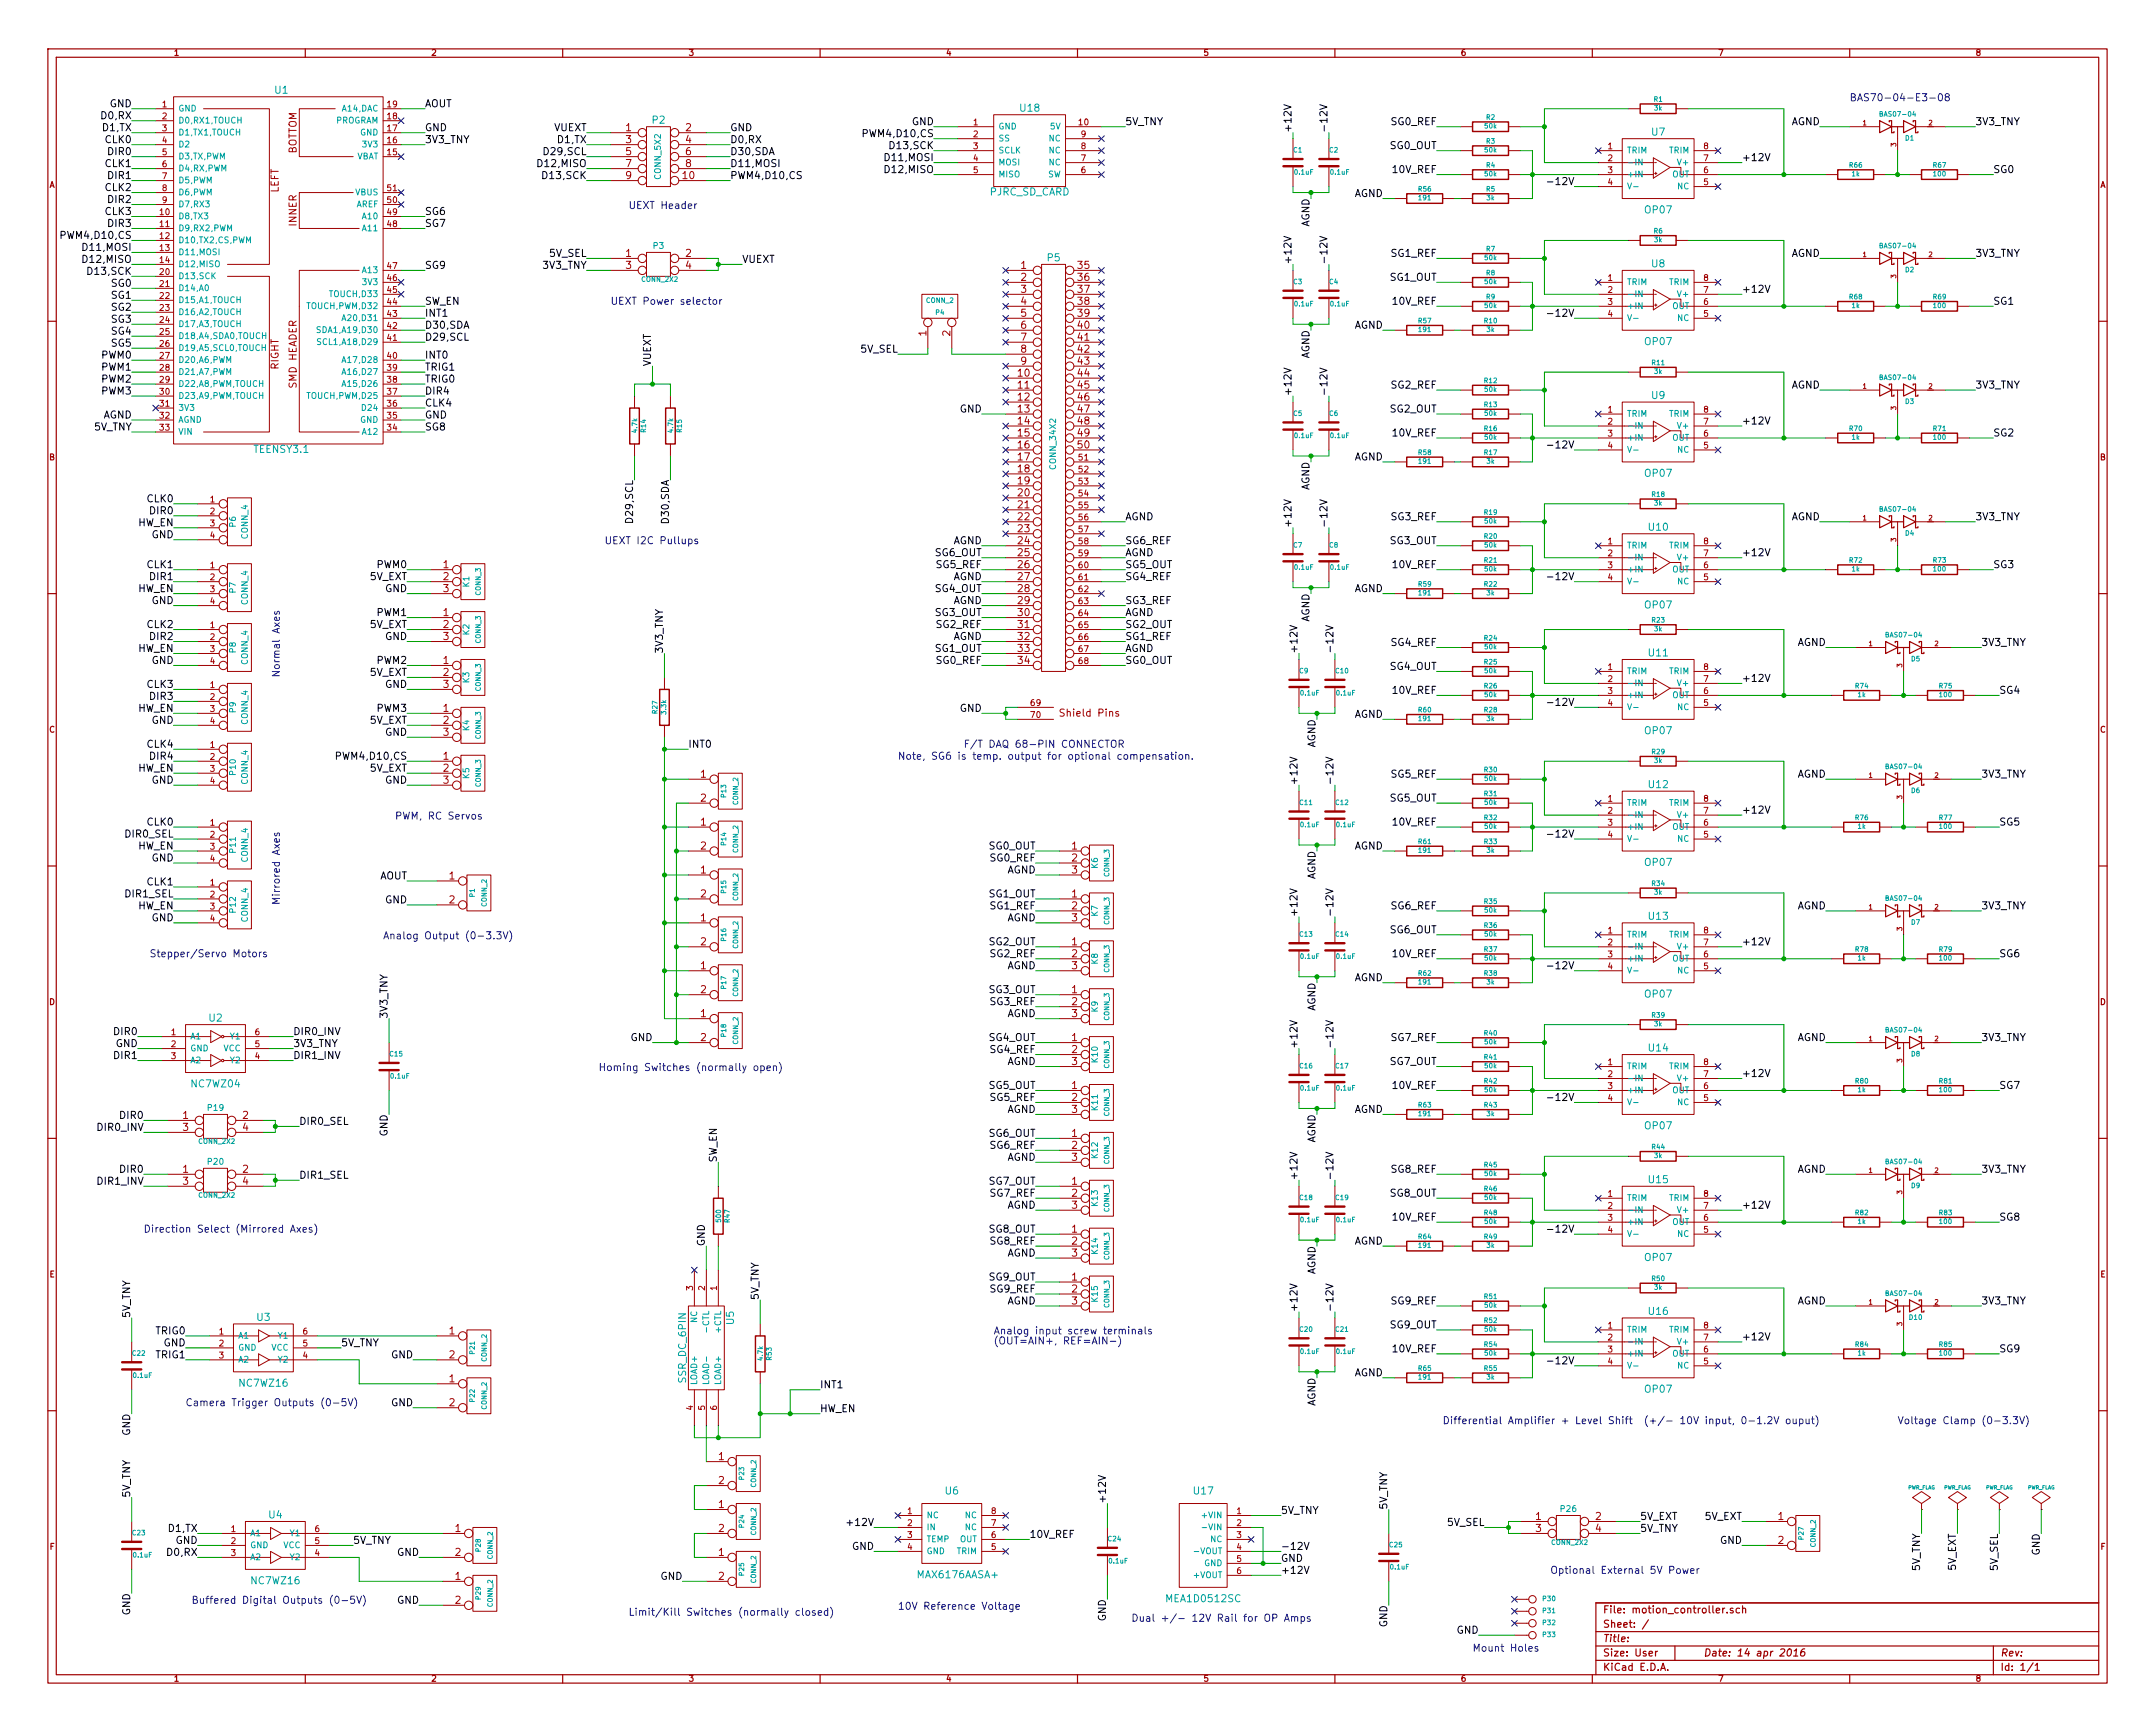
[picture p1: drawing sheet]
<svg xmlns="http://www.w3.org/2000/svg" width="457mm" height="367mm" viewBox="0 0 457 367" stroke-linecap="round" stroke-linejoin="round" font-family="sans-serif">
<defs><g id="words">
<g font-size="2.1">
<text x="23.2" y="22.8">GND</text>
<text x="90.2" y="22.8">AOUT</text>
<text x="21.7" y="25.4">D0,RX</text>
<text x="21.9" y="27.9">D1,TX</text>
<text x="90.2" y="27.9">GND</text>
<text x="117.4" y="27.9">VUEXT</text>
<text x="154.9" y="27.9">GND</text>
<text x="183.7" y="29.2">PWM4,D10,CS</text>
<text x="193.4" y="26.6">GND</text>
<text x="238.8" y="26.6">5V_TNY</text>
<text x="274.1" y="28.2" transform="rotate(-90 274.1 28.2)">+12V</text>
<text x="281.7" y="28.2" transform="rotate(-90 281.7 28.2)">-12V</text>
<text x="295.1" y="26.6">SG0_REF</text>
<text x="379.8" y="26.6">AGND</text>
<text x="419.1" y="26.6">3V3_TNY</text>
<text x="22.4" y="30.4">CLK0</text>
<text x="22.4" y="35.5">CLK1</text>
<text x="23.1" y="33">DIR0</text>
<text x="90.2" y="30.4">3V3_TNY</text>
<text x="114.6" y="35.5">D12,MISO</text>
<text x="115.7" y="33">D29,SCL</text>
<text x="118.4" y="30.4">D1,TX</text>
<text x="154.9" y="30.4">D0,RX</text>
<text x="154.9" y="33">D30,SDA</text>
<text x="154.9" y="35.5">D11,MOSI</text>
<text x="188.2" y="34.2">D11,MOSI</text>
<text x="189.2" y="31.7">D13,SCK</text>
<text x="294.9" y="31.7">SG0_OUT</text>
<text x="369.6" y="34.2">+12V</text>
<text x="22.4" y="40.6">CLK2</text>
<text x="23.1" y="38.1">DIR1</text>
<text x="115.5" y="38.1">D13,SCK</text>
<text x="154.9" y="38.1">PWM4,D10,CS</text>
<text x="188.2" y="36.8">D12,MISO</text>
<text x="287.1" y="41.9">AGND</text>
<text x="295.6" y="36.8">10V_REF</text>
<text x="329.5" y="39.3">-12V</text>
<text x="422.9" y="36.8">SG0</text>
<text x="22.4" y="45.7">CLK3</text>
<text x="23.1" y="43.1">DIR2</text>
<text x="90.2" y="45.7">SG6</text>
<text x="13.6" y="50.8">PWM4,D10,CS</text>
<text x="18" y="53.3">D11,MOSI</text>
<text x="23.1" y="48.2">DIR3</text>
<text x="90.2" y="48.2">SG7</text>
<text x="277.9" y="48.4" transform="rotate(-90 277.9 48.4)">AGND</text>
<text x="18" y="55.8">D12,MISO</text>
<text x="19" y="58.4">D13,SCK</text>
<text x="90.2" y="57.1">SG9</text>
<text x="115.3" y="57.1">3V3_TNY</text>
<text x="116.6" y="54.6">5V_SEL</text>
<text x="157.5" y="55.8">VUEXT</text>
<text x="274.1" y="56.1" transform="rotate(-90 274.1 56.1)">+12V</text>
<text x="281.7" y="56.1" transform="rotate(-90 281.7 56.1)">-12V</text>
<text x="294.9" y="59.6">SG1_OUT</text>
<text x="295.1" y="54.6">SG1_REF</text>
<text x="379.8" y="54.6">AGND</text>
<text x="419.1" y="54.6">3V3_TNY</text>
<text x="23.7" y="60.9">SG0</text>
<text x="23.7" y="63.5">SG1</text>
<text x="23.7" y="66">SG2</text>
<text x="90.2" y="64.7">SW_EN</text>
<text x="295.6" y="64.7">10V_REF</text>
<text x="369.6" y="62.2">+12V</text>
<text x="422.9" y="64.7">SG1</text>
<text x="23.7" y="68.5">SG3</text>
<text x="23.7" y="71.1">SG4</text>
<text x="90.2" y="69.8">D30,SDA</text>
<text x="90.2" y="67.3">INT1</text>
<text x="287.1" y="69.8">AGND</text>
<text x="329.5" y="67.3">-12V</text>
<text x="21.6" y="76.2">PWM0</text>
<text x="23.7" y="73.6">SG5</text>
<text x="90.2" y="72.3">D29,SCL</text>
<text x="90.2" y="76.2">INT0</text>
<text x="138.2" y="77.7" transform="rotate(-90 138.2 77.7)">VUEXT</text>
<text x="182.6" y="74.9">5V_SEL</text>
<text x="277.9" y="76.3" transform="rotate(-90 277.9 76.3)">AGND</text>
<text x="21.6" y="78.7">PWM1</text>
<text x="21.6" y="81.2">PWM2</text>
<text x="21.6" y="83.8">PWM3</text>
<text x="90.2" y="83.8">DIR4</text>
<text x="90.2" y="81.2">TRIG0</text>
<text x="90.2" y="78.7">TRIG1</text>
<text x="295.1" y="82.5">SG2_REF</text>
<text x="379.8" y="82.5">AGND</text>
<text x="419.1" y="82.5">3V3_TNY</text>
<text x="21.7" y="88.9">AGND</text>
<text x="90.2" y="86.3">CLK4</text>
<text x="90.2" y="88.9">GND</text>
<text x="203.6" y="87.6">GND</text>
<text x="274.1" y="84" transform="rotate(-90 274.1 84)">+12V</text>
<text x="281.7" y="84" transform="rotate(-90 281.7 84)">-12V</text>
<text x="294.9" y="87.6">SG2_OUT</text>
<text x="19.9" y="91.4">5V_TNY</text>
<text x="90.2" y="91.4">SG8</text>
<text x="295.6" y="92.7">10V_REF</text>
<text x="329.5" y="95.2">-12V</text>
<text x="369.6" y="90.1">+12V</text>
<text x="422.9" y="92.7">SG2</text>
<text x="287.1" y="97.7">AGND</text>
<text x="31.3" y="106.6">CLK0</text>
<text x="277.9" y="104.3" transform="rotate(-90 277.9 104.3)">AGND</text>
<text x="29.2" y="111.7">HW_EN</text>
<text x="32" y="109.2">DIR0</text>
<text x="134.4" y="110.5" transform="rotate(-90 134.4 110.5)">D29,SCL</text>
<text x="142" y="110.8" transform="rotate(-90 142 110.8)">D30,SDA</text>
<text x="238.8" y="110.4">AGND</text>
<text x="274.1" y="112" transform="rotate(-90 274.1 112)">+12V</text>
<text x="281.7" y="112" transform="rotate(-90 281.7 112)">-12V</text>
<text x="295.1" y="110.4">SG3_REF</text>
<text x="379.8" y="110.4">AGND</text>
<text x="419.1" y="110.4">3V3_TNY</text>
<text x="32.1" y="114.3">GND</text>
<text x="198.4" y="118.1">SG6_OUT</text>
<text x="202" y="115.5">AGND</text>
<text x="238.8" y="115.5">SG6_REF</text>
<text x="238.8" y="118.1">AGND</text>
<text x="294.9" y="115.5">SG3_OUT</text>
<text x="369.6" y="118.1">+12V</text>
<text x="29.2" y="125.7">HW_EN</text>
<text x="31.3" y="120.6">CLK1</text>
<text x="32" y="123.1">DIR1</text>
<text x="78.5" y="123.1">5V_EXT</text>
<text x="80" y="120.6">PWM0</text>
<text x="81.6" y="125.7">GND</text>
<text x="198.4" y="125.7">SG4_OUT</text>
<text x="198.6" y="120.6">SG5_REF</text>
<text x="202" y="123.1">AGND</text>
<text x="238.8" y="123.1">SG4_REF</text>
<text x="238.8" y="120.6">SG5_OUT</text>
<text x="287.1" y="125.7">AGND</text>
<text x="295.6" y="120.6">10V_REF</text>
<text x="329.5" y="123.1">-12V</text>
<text x="422.9" y="120.6">SG3</text>
<text x="32.1" y="128.2">GND</text>
<text x="80" y="130.8">PWM1</text>
<text x="198.4" y="130.8">SG3_OUT</text>
<text x="202" y="128.2">AGND</text>
<text x="238.8" y="128.2">SG3_REF</text>
<text x="238.8" y="130.8">AGND</text>
<text x="31.3" y="133.3">CLK2</text>
<text x="32" y="135.8">DIR2</text>
<text x="78.5" y="133.3">5V_EXT</text>
<text x="81.6" y="135.8">GND</text>
<text x="198.6" y="133.3">SG2_REF</text>
<text x="202" y="135.8">AGND</text>
<text x="238.8" y="135.8">SG1_REF</text>
<text x="238.8" y="133.3">SG2_OUT</text>
<text x="277.9" y="132.2" transform="rotate(-90 277.9 132.2)">AGND</text>
<text x="295.1" y="137.1">SG4_REF</text>
<text x="381.1" y="137.1">AGND</text>
<text x="420.4" y="137.1">3V3_TNY</text>
<text x="29.2" y="138.4">HW_EN</text>
<text x="32.1" y="140.9">GND</text>
<text x="78.5" y="143.5">5V_EXT</text>
<text x="80" y="140.9">PWM2</text>
<text x="140.7" y="138.6" transform="rotate(-90 140.7 138.6)">3V3_TNY</text>
<text x="198.4" y="138.4">SG1_OUT</text>
<text x="198.6" y="140.9">SG0_REF</text>
<text x="238.8" y="140.9">SG0_OUT</text>
<text x="238.8" y="138.4">AGND</text>
<text x="275.3" y="138.6" transform="rotate(-90 275.3 138.6)">+12V</text>
<text x="283" y="138.6" transform="rotate(-90 283 138.6)">-12V</text>
<text x="294.9" y="142.2">SG4_OUT</text>
<text x="31.3" y="146">CLK3</text>
<text x="32" y="148.5">DIR3</text>
<text x="81.6" y="146">GND</text>
<text x="295.6" y="147.3">10V_REF</text>
<text x="329.5" y="149.8">-12V</text>
<text x="369.6" y="144.7">+12V</text>
<text x="424.2" y="147.3">SG4</text>
<text x="29.2" y="151.1">HW_EN</text>
<text x="32.1" y="153.6">GND</text>
<text x="78.5" y="153.6">5V_EXT</text>
<text x="80" y="151.1">PWM3</text>
<text x="203.6" y="151.1">GND</text>
<text x="287.1" y="152.4">AGND</text>
<text x="31.3" y="158.7">CLK4</text>
<text x="32" y="161.2">DIR4</text>
<text x="72" y="161.2">PWM4,D10,CS</text>
<text x="81.6" y="156.2">GND</text>
<text x="146" y="158.7">INT0</text>
<text x="279.1" y="158.9" transform="rotate(-90 279.1 158.9)">AGND</text>
<text x="29.2" y="163.8">HW_EN</text>
<text x="32.1" y="166.3">GND</text>
<text x="78.5" y="163.8">5V_EXT</text>
<text x="81.6" y="166.3">GND</text>
<text x="275.3" y="166.6" transform="rotate(-90 275.3 166.6)">+12V</text>
<text x="283" y="166.6" transform="rotate(-90 283 166.6)">-12V</text>
<text x="295.1" y="165.1">SG5_REF</text>
<text x="381.1" y="165.1">AGND</text>
<text x="420.4" y="165.1">3V3_TNY</text>
<text x="294.9" y="170.1">SG5_OUT</text>
<text x="369.6" y="172.7">+12V</text>
<text x="26.7" y="177.8">DIR0_SEL</text>
<text x="31.3" y="175.2">CLK0</text>
<text x="295.6" y="175.2">10V_REF</text>
<text x="329.5" y="177.8">-12V</text>
<text x="424.2" y="175.2">SG5</text>
<text x="29.2" y="180.3">HW_EN</text>
<text x="32.1" y="182.8">GND</text>
<text x="209.8" y="180.3">SG0_OUT</text>
<text x="210" y="182.8">SG0_REF</text>
<text x="213.5" y="185.4">AGND</text>
<text x="287.1" y="180.3">AGND</text>
<text x="26.7" y="190.5">DIR1_SEL</text>
<text x="31.3" y="187.9">CLK1</text>
<text x="80.3" y="186.6">AOUT</text>
<text x="81.6" y="191.7">GND</text>
<text x="209.8" y="190.5">SG1_OUT</text>
<text x="279.1" y="186.8" transform="rotate(-90 279.1 186.8)">AGND</text>
<text x="29.2" y="193">HW_EN</text>
<text x="32.1" y="195.5">GND</text>
<text x="210" y="193">SG1_REF</text>
<text x="213.5" y="195.5">AGND</text>
<text x="275.3" y="194.5" transform="rotate(-90 275.3 194.5)">+12V</text>
<text x="283" y="194.5" transform="rotate(-90 283 194.5)">-12V</text>
<text x="295.1" y="193">SG6_REF</text>
<text x="381.1" y="193">AGND</text>
<text x="420.4" y="193">3V3_TNY</text>
<text x="209.8" y="200.6">SG2_OUT</text>
<text x="210" y="203.2">SG2_REF</text>
<text x="294.9" y="198.1">SG6_OUT</text>
<text x="295.6" y="203.2">10V_REF</text>
<text x="369.6" y="200.6">+12V</text>
<text x="424.2" y="203.2">SG6</text>
<text x="213.5" y="205.7">AGND</text>
<text x="287.1" y="208.2">AGND</text>
<text x="329.5" y="205.7">-12V</text>
<text x="209.8" y="210.8">SG3_OUT</text>
<text x="210" y="213.3">SG3_REF</text>
<text x="213.5" y="215.9">AGND</text>
<text x="279.1" y="214.7" transform="rotate(-90 279.1 214.7)">AGND</text>
<text x="24.4" y="219.7">DIR0</text>
<text x="62.2" y="219.7">DIR0_INV</text>
<text x="82.3" y="216.1" transform="rotate(-90 82.3 216.1)">3V3_TNY</text>
<text x="133.7" y="220.9">GND</text>
<text x="209.8" y="220.9">SG4_OUT</text>
<text x="295.1" y="220.9">SG7_REF</text>
<text x="381.1" y="220.9">AGND</text>
<text x="420.4" y="220.9">3V3_TNY</text>
<text x="24.4" y="224.7">DIR1</text>
<text x="24.5" y="222.2">GND</text>
<text x="62.2" y="222.2">3V3_TNY</text>
<text x="62.2" y="224.7">DIR1_INV</text>
<text x="210" y="223.5">SG4_REF</text>
<text x="213.5" y="226">AGND</text>
<text x="275.3" y="222.5" transform="rotate(-90 275.3 222.5)">+12V</text>
<text x="283" y="222.5" transform="rotate(-90 283 222.5)">-12V</text>
<text x="294.9" y="226">SG7_OUT</text>
<text x="209.8" y="231.1">SG5_OUT</text>
<text x="210" y="233.6">SG5_REF</text>
<text x="295.6" y="231.1">10V_REF</text>
<text x="329.5" y="233.6">-12V</text>
<text x="369.6" y="228.6">+12V</text>
<text x="424.2" y="231.1">SG7</text>
<text x="20.9" y="240">DIR0_INV</text>
<text x="25.7" y="237.4">DIR0</text>
<text x="63.5" y="238.7">DIR0_SEL</text>
<text x="213.5" y="236.2">AGND</text>
<text x="287.1" y="236.2">AGND</text>
<text x="82.3" y="241.2" transform="rotate(-90 82.3 241.2)">GND</text>
<text x="209.8" y="241.3">SG6_OUT</text>
<text x="210" y="243.8">SG6_REF</text>
<text x="279.1" y="242.7" transform="rotate(-90 279.1 242.7)">AGND</text>
<text x="20.9" y="251.4">DIR1_INV</text>
<text x="25.7" y="248.9">DIR0</text>
<text x="63.5" y="250.1">DIR1_SEL</text>
<text x="152.1" y="246.6" transform="rotate(-90 152.1 246.6)">SW_EN</text>
<text x="209.8" y="251.4">SG7_OUT</text>
<text x="213.5" y="246.3">AGND</text>
<text x="275.3" y="250.4" transform="rotate(-90 275.3 250.4)">+12V</text>
<text x="283" y="250.4" transform="rotate(-90 283 250.4)">-12V</text>
<text x="295.1" y="248.9">SG8_REF</text>
<text x="381.1" y="248.9">AGND</text>
<text x="420.4" y="248.9">3V3_TNY</text>
<text x="210" y="254">SG7_REF</text>
<text x="213.5" y="256.5">AGND</text>
<text x="294.9" y="254">SG8_OUT</text>
<text x="369.6" y="256.5">+12V</text>
<text x="209.8" y="261.6">SG8_OUT</text>
<text x="295.6" y="259">10V_REF</text>
<text x="329.5" y="261.6">-12V</text>
<text x="424.2" y="259">SG8</text>
<text x="149.6" y="264.4" transform="rotate(-90 149.6 264.4)">GND</text>
<text x="210" y="264.1">SG8_REF</text>
<text x="213.5" y="266.7">AGND</text>
<text x="287.1" y="264.1">AGND</text>
<text x="161" y="275.8" transform="rotate(-90 161 275.8)">5V_TNY</text>
<text x="209.8" y="271.7">SG9_OUT</text>
<text x="210" y="274.3">SG9_REF</text>
<text x="279.1" y="270.6" transform="rotate(-90 279.1 270.6)">AGND</text>
<text x="27.7" y="279.6" transform="rotate(-90 27.7 279.6)">5V_TNY</text>
<text x="213.5" y="276.8">AGND</text>
<text x="275.3" y="278.3" transform="rotate(-90 275.3 278.3)">+12V</text>
<text x="283" y="278.3" transform="rotate(-90 283 278.3)">-12V</text>
<text x="294.9" y="281.9">SG9_OUT</text>
<text x="295.1" y="276.8">SG9_REF</text>
<text x="381.1" y="276.8">AGND</text>
<text x="420.4" y="276.8">3V3_TNY</text>
<text x="33.1" y="283.2">TRIG0</text>
<text x="34.6" y="285.7">GND</text>
<text x="72.4" y="285.7">5V_TNY</text>
<text x="295.6" y="287">10V_REF</text>
<text x="369.6" y="284.4">+12V</text>
<text x="424.2" y="287">SG9</text>
<text x="33.1" y="288.2">TRIG1</text>
<text x="82.9" y="288.2">GND</text>
<text x="287.1" y="292.1">AGND</text>
<text x="329.5" y="289.5">-12V</text>
<text x="82.9" y="298.4">GND</text>
<text x="174" y="294.6">INT1</text>
<text x="174" y="299.7">HW_EN</text>
<text x="279.1" y="298.6" transform="rotate(-90 279.1 298.6)">AGND</text>
<text x="27.7" y="304.7" transform="rotate(-90 27.7 304.7)">GND</text>
<text x="27.7" y="317.7" transform="rotate(-90 27.7 317.7)">5V_TNY</text>
<text x="180.4" y="323.8">+12V</text>
<text x="234.7" y="319" transform="rotate(-90 234.7 319)">+12V</text>
<text x="271.8" y="321.3">5V_TNY</text>
<text x="294.4" y="320.3" transform="rotate(-90 294.4 320.3)">5V_TNY</text>
<text x="307.1" y="323.8">5V_SEL</text>
<text x="348" y="322.5">5V_EXT</text>
<text x="361.7" y="322.5">5V_EXT</text>
<text x="35.9" y="325.1">D1,TX</text>
<text x="37.2" y="327.6">GND</text>
<text x="74.9" y="327.6">5V_TNY</text>
<text x="180.7" y="328.9">GND</text>
<text x="218.4" y="326.3">10V_REF</text>
<text x="271.8" y="328.9">-12V</text>
<text x="348" y="325.1">5V_TNY</text>
<text x="364.8" y="327.6">GND</text>
<text x="35.7" y="330.2">D0,RX</text>
<text x="84.2" y="330.2">GND</text>
<text x="140.1" y="335.2">GND</text>
<text x="271.8" y="331.4">GND</text>
<text x="271.8" y="334">+12V</text>
<text x="407.4" y="333.4" transform="rotate(-90 407.4 333.4)">5V_TNY</text>
<text x="415" y="333.2" transform="rotate(-90 415 333.2)">5V_EXT</text>
<text x="423.9" y="333.2" transform="rotate(-90 423.9 333.2)">5V_SEL</text>
<text x="432.8" y="330.1" transform="rotate(-90 432.8 330.1)">GND</text>
<text x="84.2" y="340.3">GND</text>
<text x="27.7" y="342.8" transform="rotate(-90 27.7 342.8)">GND</text>
<text x="234.7" y="344" transform="rotate(-90 234.7 344)">GND</text>
<text x="294.4" y="345.3" transform="rotate(-90 294.4 345.3)">GND</text>
<text x="309" y="346.7">GND</text>
</g>
<g font-size="2.1" fill="#00a0a0">
<text x="58.3" y="19.9">U1</text>
<text x="216.5" y="23.8">U18</text>
<text x="138.4" y="26.3">P2</text>
<text x="350.4" y="28.8">U7</text>
<text x="209.9" y="41.5">PJRC_SD_CARD</text>
<text x="349.1" y="45.3">OP07</text>
<text x="222.2" y="55.5">P5</text>
<text x="350.4" y="56.8">U8</text>
<text x="349.1" y="73.3">OP07</text>
<text x="350.4" y="84.7">U9</text>
<text x="54" y="96.1">TEENSY3.1</text>
<text x="349.1" y="101.2">OP07</text>
<text x="349.9" y="112.7">U10</text>
<text x="349.1" y="129.2">OP07</text>
<text x="349.9" y="139.3">U11</text>
<text x="349.1" y="155.8">OP07</text>
<text x="349.9" y="167.3">U12</text>
<text x="349.1" y="183.8">OP07</text>
<text x="349.9" y="195.2">U13</text>
<text x="349.1" y="211.7">OP07</text>
<text x="44.4" y="216.8">U2</text>
<text x="349.9" y="223.1">U14</text>
<text x="40.8" y="230.8">NC7WZ04</text>
<text x="349.1" y="239.7">OP07</text>
<text x="349.9" y="251.1">U15</text>
<text x="349.1" y="267.6">OP07</text>
<text x="54.5" y="280.3">U3</text>
<text x="155.8" y="281" transform="rotate(-90 155.8 281)">U5</text>
<text x="349.9" y="279">U16</text>
<text x="145.6" y="293.2" transform="rotate(-90 145.6 293.2)">SSR_DC_6PIN</text>
<text x="50.9" y="294.3">NC7WZ16</text>
<text x="349.1" y="295.5">OP07</text>
<text x="200.6" y="317.1">U6</text>
<text x="253.3" y="317.1">U17</text>
<text x="57.1" y="322.2">U4</text>
<text x="194.9" y="334.9">MAX6176AASA+</text>
<text x="53.5" y="336.2">NC7WZ16</text>
<text x="247.7" y="340">MEA1D0512SC</text>
</g>
<g font-size="2.1" fill="#00f">
<text x="392.4" y="21.5">BAS70-04-E3-08</text>
<text x="133.3" y="44.4">UEXT Header</text>
<text x="129.5" y="64.7">UEXT Power selector</text>
<text x="128.3" y="115.5">UEXT I2C Pullups</text>
<text x="59.4" y="143.7" transform="rotate(-90 59.4 143.7)">Normal Axes</text>
<text x="190.5" y="161.2">Note, SG6 is temp. output for optional compensation.</text>
<text x="204.5" y="158.7">F/T DAQ 68-PIN CONNECTOR</text>
<text x="83.8" y="173.9">PWM, RC Servos</text>
<text x="59.4" y="192" transform="rotate(-90 59.4 192)">Mirrored Axes</text>
<text x="31.7" y="203.2">Stepper/Servo Motors</text>
<text x="81.3" y="199.3">Analog Output (0-3.3V)</text>
<text x="127" y="227.3">Homing Switches (normally open)</text>
<text x="30.5" y="261.6">Direction Select (Mirrored Axes)</text>
<text x="210.8" y="283.2">Analog input screw terminals</text>
<text x="210.8" y="285.3">(OUT=AIN+, REF=AIN-)</text>
<text x="39.4" y="298.4">Camera Trigger Outputs (0-5V)</text>
<text x="306.1" y="302.2">Differential Amplifier + Level Shift (+/- 10V input, 0-1.2V ouput)</text>
<text x="402.6" y="302.2">Voltage Clamp (0-3.3V)</text>
<text x="328.9" y="334">Optional External 5V Power</text>
<text x="40.6" y="340.3">Buffered Digital Outputs (0-5V)</text>
<text x="190.5" y="341.6">10V Reference Voltage</text>
<text x="133.3" y="342.9">Limit/Kill Switches (normally closed)</text>
<text x="240" y="344.1">Dual +/- 12V Rail for OP Amps</text>
<text x="312.4" y="350.5">Mount Holes</text>
</g>
<g font-size="2.1" fill="#a00000">
<text x="132.8" y="27.9">1</text>
<text x="145.5" y="27.9">2</text>
<text x="63" y="32.7" transform="rotate(-90 63 32.7)">BOTTOM</text>
<text x="132.8" y="30.4">3</text>
<text x="132.8" y="33">5</text>
<text x="132.8" y="35.5">7</text>
<text x="145.5" y="30.4">4</text>
<text x="145.5" y="33">6</text>
<text x="145.5" y="35.5">8</text>
<text x="59.2" y="41" transform="rotate(-90 59.2 41)">LEFT</text>
<text x="132.8" y="38.1">9</text>
<text x="144.9" y="38.1">10</text>
<text x="63" y="48" transform="rotate(-90 63 48)">INNER</text>
<text x="132.8" y="54.6">1</text>
<text x="132.8" y="57.1">3</text>
<text x="145.5" y="54.6">2</text>
<text x="145.5" y="57.1">4</text>
<text x="216.6" y="57.1">1</text>
<text x="216.6" y="59.6">2</text>
<text x="228.7" y="57.1">35</text>
<text x="228.7" y="59.6">36</text>
<text x="216.6" y="62.2">3</text>
<text x="216.6" y="64.7">4</text>
<text x="228.7" y="62.2">37</text>
<text x="228.7" y="64.7">38</text>
<text x="196.6" y="71.3" transform="rotate(-90 196.6 71.3)">1</text>
<text x="201.7" y="71.3" transform="rotate(-90 201.7 71.3)">2</text>
<text x="216.6" y="67.3">5</text>
<text x="216.6" y="69.8">6</text>
<text x="228.7" y="69.8">40</text>
<text x="228.7" y="67.3">39</text>
<text x="216.6" y="72.3">7</text>
<text x="216.6" y="74.9">8</text>
<text x="216.6" y="77.4">9</text>
<text x="228.7" y="72.3">41</text>
<text x="228.7" y="74.9">42</text>
<text x="228.7" y="77.4">43</text>
<text x="59.2" y="78.4" transform="rotate(-90 59.2 78.4)">RIGHT</text>
<text x="63" y="82.3" transform="rotate(-90 63 82.3)">SMD HEADER</text>
<text x="216" y="80">10</text>
<text x="216" y="82.5">11</text>
<text x="228.7" y="80">44</text>
<text x="228.7" y="82.5">45</text>
<text x="216" y="85">12</text>
<text x="216" y="87.6">13</text>
<text x="228.7" y="85">46</text>
<text x="228.7" y="87.6">47</text>
<text x="216" y="90.1">14</text>
<text x="216" y="92.7">15</text>
<text x="216" y="95.2">16</text>
<text x="228.7" y="95.2">50</text>
<text x="228.7" y="90.1">48</text>
<text x="228.7" y="92.7">49</text>
<text x="216" y="97.7">17</text>
<text x="216" y="100.3">18</text>
<text x="216" y="105.4">20</text>
<text x="216" y="107.9">21</text>
<text x="216" y="102.8">19</text>
<text x="216" y="110.4">22</text>
<text x="216" y="113">23</text>
<text x="216" y="115.5">24</text>
<text x="216" y="118.1">25</text>
<text x="94" y="120.6">1</text>
<text x="94" y="123.1">2</text>
<text x="94" y="125.7">3</text>
<text x="216" y="120.6">26</text>
<text x="216" y="123.1">27</text>
<text x="216" y="125.7">28</text>
<text x="94" y="130.8">1</text>
<text x="216" y="130.8">30</text>
<text x="216" y="128.2">29</text>
<text x="94" y="133.3">2</text>
<text x="94" y="135.8">3</text>
<text x="216" y="133.3">31</text>
<text x="216" y="135.8">32</text>
<text x="94" y="140.9">1</text>
<text x="94" y="143.5">2</text>
<text x="216" y="138.4">33</text>
<text x="216" y="140.9">34</text>
<text x="94" y="146">3</text>
<text x="94" y="151.1">1</text>
<text x="94" y="153.6">2</text>
<text x="225.4" y="152.1">Shield Pins</text>
<text x="94" y="156.2">3</text>
<text x="94" y="161.2">1</text>
<text x="94" y="163.8">2</text>
<text x="94" y="166.3">3</text>
<text x="148.6" y="165.1">1</text>
<text x="148.6" y="170.1">2</text>
<text x="148.6" y="175.2">1</text>
<text x="148.6" y="180.3">2</text>
<text x="148.6" y="185.4">1</text>
<text x="227.4" y="180.3">1</text>
<text x="227.4" y="182.8">2</text>
<text x="227.4" y="185.4">3</text>
<text x="95.3" y="186.6">1</text>
<text x="95.3" y="191.7">2</text>
<text x="148.6" y="190.5">2</text>
<text x="227.4" y="190.5">1</text>
<text x="148.6" y="195.5">1</text>
<text x="227.4" y="193">2</text>
<text x="227.4" y="195.5">3</text>
<text x="148.6" y="200.6">2</text>
<text x="227.4" y="200.6">1</text>
<text x="227.4" y="203.2">2</text>
<text x="148.6" y="205.7">1</text>
<text x="227.4" y="205.7">3</text>
<text x="148.6" y="215.9">1</text>
<text x="148.6" y="210.8">2</text>
<text x="227.4" y="210.8">1</text>
<text x="227.4" y="213.3">2</text>
<text x="227.4" y="215.9">3</text>
<text x="148.6" y="220.9">2</text>
<text x="227.4" y="220.9">1</text>
<text x="227.4" y="223.5">2</text>
<text x="227.4" y="226">3</text>
<text x="227.4" y="231.1">1</text>
<text x="227.4" y="233.6">2</text>
<text x="38.8" y="237.4">1</text>
<text x="38.8" y="240">3</text>
<text x="51.5" y="237.4">2</text>
<text x="51.5" y="240">4</text>
<text x="227.4" y="236.2">3</text>
<text x="227.4" y="241.3">1</text>
<text x="227.4" y="243.8">2</text>
<text x="38.8" y="248.9">1</text>
<text x="38.8" y="251.4">3</text>
<text x="51.5" y="248.9">2</text>
<text x="51.5" y="251.4">4</text>
<text x="227.4" y="246.3">3</text>
<text x="227.4" y="251.4">1</text>
<text x="227.4" y="254">2</text>
<text x="227.4" y="256.5">3</text>
<text x="227.4" y="261.6">1</text>
<text x="227.4" y="264.1">2</text>
<text x="227.4" y="266.7">3</text>
<text x="227.4" y="271.7">1</text>
<text x="227.4" y="274.3">2</text>
<text x="227.4" y="276.8">3</text>
<text x="95.3" y="283.2">1</text>
<text x="95.3" y="288.2">2</text>
<text x="95.3" y="293.3">1</text>
<text x="95.3" y="298.4">2</text>
<text x="152.5" y="309.8">1</text>
<text x="152.5" y="314.9">2</text>
<text x="152.5" y="320">1</text>
<text x="325.8" y="322.5">1</text>
<text x="338.5" y="322.5">2</text>
<text x="377.2" y="322.5">1</text>
<text x="96.6" y="325.1">1</text>
<text x="152.5" y="325.1">2</text>
<text x="325.8" y="325.1">3</text>
<text x="338.5" y="325.1">4</text>
<text x="377.2" y="327.6">2</text>
<text x="96.6" y="330.2">2</text>
<text x="96.6" y="335.2">1</text>
<text x="152.5" y="330.2">1</text>
<text x="152.5" y="335.2">2</text>
<text x="96.6" y="340.3">2</text>
<text x="340.1" y="342.3">File: motion_controller.sch</text>
<text x="340.1" y="345.4">Sheet: /</text>
<text x="340.1" y="351.5">Size: User</text>
<text x="340.1" y="348.4">Title:</text>
<text x="361.4" y="351.5">Date: 14 apr 2016</text>
<text x="424.4" y="351.5">Rev:</text>
<text x="340.1" y="354.5">KiCad E.D.A.</text>
<text x="424.4" y="354.5">Id: 1/1</text>
</g>
<g font-size="1.8" fill="#a00000">
<text x="37" y="11.9">1</text>
<text x="91.6" y="11.9">2</text>
<text x="146.2" y="11.9">3</text>
<text x="200.8" y="11.9">4</text>
<text x="255.4" y="11.9">5</text>
<text x="310" y="11.9">6</text>
<text x="364.6" y="11.9">7</text>
<text x="419.3" y="11.9">8</text>
<text x="34.4" y="22.8">1</text>
<text x="82.2" y="22.8">19</text>
<text x="34.4" y="25.4">2</text>
<text x="34.4" y="27.9">3</text>
<text x="82.2" y="27.9">17</text>
<text x="82.2" y="25.4">18</text>
<text x="206.5" y="26.6">1</text>
<text x="206.5" y="29.2">2</text>
<text x="228.9" y="26.6">10</text>
<text x="229.4" y="29.2">9</text>
<text x="34.4" y="30.4">4</text>
<text x="34.4" y="33">5</text>
<text x="34.4" y="35.5">6</text>
<text x="82.2" y="33">15</text>
<text x="82.2" y="30.4">16</text>
<text x="206.5" y="31.7">3</text>
<text x="206.5" y="34.2">4</text>
<text x="229.4" y="34.2">7</text>
<text x="229.4" y="31.7">8</text>
<text x="341.1" y="31.7">1</text>
<text x="341.1" y="34.2">2</text>
<text x="361.5" y="34.2">7</text>
<text x="361.5" y="31.7">8</text>
<text x="10.4" y="39.9">A</text>
<text x="34.4" y="38.1">7</text>
<text x="34.4" y="40.6">8</text>
<text x="82.2" y="40.6">51</text>
<text x="206.5" y="36.8">5</text>
<text x="229.4" y="36.8">6</text>
<text x="341.1" y="36.8">3</text>
<text x="341.1" y="39.3">4</text>
<text x="361.5" y="39.3">5</text>
<text x="361.5" y="36.8">6</text>
<text x="445.5" y="39.9">A</text>
<text x="34" y="45.7">10</text>
<text x="34.4" y="43.1">9</text>
<text x="82.2" y="43.1">50</text>
<text x="82.2" y="45.7">49</text>
<text x="34" y="48.2">11</text>
<text x="34" y="50.8">12</text>
<text x="34" y="53.3">13</text>
<text x="82.2" y="48.2">48</text>
<text x="34" y="58.4">20</text>
<text x="34" y="55.8">14</text>
<text x="82.2" y="59.6">46</text>
<text x="82.2" y="57.1">47</text>
<text x="341.1" y="59.6">1</text>
<text x="361.5" y="59.6">8</text>
<text x="34" y="60.9">21</text>
<text x="34" y="63.5">22</text>
<text x="34" y="66">23</text>
<text x="82.2" y="64.7">44</text>
<text x="82.2" y="62.2">45</text>
<text x="341.1" y="62.2">2</text>
<text x="341.1" y="64.7">3</text>
<text x="361.5" y="64.7">6</text>
<text x="361.5" y="62.2">7</text>
<text x="34" y="68.5">24</text>
<text x="34" y="71.1">25</text>
<text x="82.2" y="69.8">42</text>
<text x="82.2" y="67.3">43</text>
<text x="341.1" y="67.3">4</text>
<text x="361.5" y="67.3">5</text>
<text x="34" y="73.6">26</text>
<text x="34" y="76.2">27</text>
<text x="82.2" y="76.2">40</text>
<text x="82.2" y="72.3">41</text>
<text x="34" y="83.8">30</text>
<text x="34" y="78.7">28</text>
<text x="34" y="81.2">29</text>
<text x="82.2" y="83.8">37</text>
<text x="82.2" y="81.2">38</text>
<text x="82.2" y="78.7">39</text>
<text x="34" y="86.3">31</text>
<text x="34" y="88.9">32</text>
<text x="82.2" y="88.9">35</text>
<text x="82.2" y="86.3">36</text>
<text x="341.1" y="87.6">1</text>
<text x="361.5" y="87.6">8</text>
<text x="34" y="91.4">33</text>
<text x="82.2" y="91.4">34</text>
<text x="341.1" y="90.1">2</text>
<text x="341.1" y="92.7">3</text>
<text x="341.1" y="95.2">4</text>
<text x="361.5" y="95.2">5</text>
<text x="361.5" y="92.7">6</text>
<text x="361.5" y="90.1">7</text>
<text x="10.4" y="97.7">B</text>
<text x="228.9" y="97.7">51</text>
<text x="228.9" y="100.3">52</text>
<text x="445.5" y="97.7">B</text>
<text x="44.6" y="106.6">1</text>
<text x="228.9" y="102.8">53</text>
<text x="228.9" y="105.4">54</text>
<text x="228.9" y="107.9">55</text>
<text x="44.6" y="109.2">2</text>
<text x="44.6" y="111.7">3</text>
<text x="228.9" y="110.4">56</text>
<text x="228.9" y="113">57</text>
<text x="44.6" y="114.3">4</text>
<text x="228.9" y="115.5">58</text>
<text x="228.9" y="118.1">59</text>
<text x="341.1" y="115.5">1</text>
<text x="341.1" y="118.1">2</text>
<text x="361.5" y="118.1">7</text>
<text x="361.5" y="115.5">8</text>
<text x="44.6" y="120.6">1</text>
<text x="44.6" y="123.1">2</text>
<text x="44.6" y="125.7">3</text>
<text x="228.9" y="120.6">60</text>
<text x="228.9" y="123.1">61</text>
<text x="228.9" y="125.7">62</text>
<text x="341.1" y="120.6">3</text>
<text x="341.1" y="123.1">4</text>
<text x="361.5" y="123.1">5</text>
<text x="361.5" y="120.6">6</text>
<text x="44.6" y="128.2">4</text>
<text x="228.9" y="128.2">63</text>
<text x="228.9" y="130.8">64</text>
<text x="44.6" y="133.3">1</text>
<text x="44.6" y="135.8">2</text>
<text x="228.9" y="133.3">65</text>
<text x="228.9" y="135.8">66</text>
<text x="44.6" y="138.4">3</text>
<text x="44.6" y="140.9">4</text>
<text x="228.9" y="138.4">67</text>
<text x="228.9" y="140.9">68</text>
<text x="341.1" y="142.2">1</text>
<text x="361.5" y="142.2">8</text>
<text x="44.6" y="146">1</text>
<text x="44.6" y="148.5">2</text>
<text x="218.7" y="149.8">69</text>
<text x="341.1" y="144.7">2</text>
<text x="341.1" y="147.3">3</text>
<text x="341.1" y="149.8">4</text>
<text x="361.5" y="149.8">5</text>
<text x="361.5" y="147.3">6</text>
<text x="361.5" y="144.7">7</text>
<text x="10.4" y="155.5">C</text>
<text x="44.6" y="151.1">3</text>
<text x="44.6" y="153.6">4</text>
<text x="218.7" y="152.4">70</text>
<text x="445.5" y="155.5">C</text>
<text x="44.6" y="158.7">1</text>
<text x="44.6" y="161.2">2</text>
<text x="44.6" y="163.8">3</text>
<text x="44.6" y="166.3">4</text>
<text x="341.1" y="170.1">1</text>
<text x="341.1" y="172.7">2</text>
<text x="361.5" y="172.7">7</text>
<text x="361.5" y="170.1">8</text>
<text x="44.6" y="175.2">1</text>
<text x="44.6" y="177.8">2</text>
<text x="341.1" y="175.2">3</text>
<text x="341.1" y="177.8">4</text>
<text x="361.5" y="177.8">5</text>
<text x="361.5" y="175.2">6</text>
<text x="44.6" y="180.3">3</text>
<text x="44.6" y="182.8">4</text>
<text x="44.6" y="187.9">1</text>
<text x="44.6" y="190.5">2</text>
<text x="44.6" y="193">3</text>
<text x="44.6" y="195.5">4</text>
<text x="341.1" y="198.1">1</text>
<text x="341.1" y="200.6">2</text>
<text x="341.1" y="203.2">3</text>
<text x="361.5" y="203.2">6</text>
<text x="361.5" y="200.6">7</text>
<text x="361.5" y="198.1">8</text>
<text x="341.1" y="205.7">4</text>
<text x="361.5" y="205.7">5</text>
<text x="10.4" y="213.3">D</text>
<text x="445.5" y="213.3">D</text>
<text x="36.3" y="219.7">1</text>
<text x="54.1" y="219.7">6</text>
<text x="36.3" y="222.2">2</text>
<text x="36.3" y="224.7">3</text>
<text x="54.1" y="224.7">4</text>
<text x="54.1" y="222.2">5</text>
<text x="341.1" y="226">1</text>
<text x="361.5" y="226">8</text>
<text x="341.1" y="228.6">2</text>
<text x="341.1" y="231.1">3</text>
<text x="341.1" y="233.6">4</text>
<text x="361.5" y="233.6">5</text>
<text x="361.5" y="231.1">6</text>
<text x="361.5" y="228.6">7</text>
<text x="341.1" y="254">1</text>
<text x="341.1" y="256.5">2</text>
<text x="361.5" y="256.5">7</text>
<text x="361.5" y="254">8</text>
<text x="341.1" y="259">3</text>
<text x="341.1" y="261.6">4</text>
<text x="361.5" y="261.6">5</text>
<text x="361.5" y="259">6</text>
<text x="10.5" y="271.1">E</text>
<text x="147.1" y="273.7" transform="rotate(-90 147.1 273.7)">3</text>
<text x="149.6" y="273.7" transform="rotate(-90 149.6 273.7)">2</text>
<text x="152.1" y="273.7" transform="rotate(-90 152.1 273.7)">1</text>
<text x="445.6" y="271.1">E</text>
<text x="341.1" y="281.9">1</text>
<text x="361.5" y="281.9">8</text>
<text x="46.5" y="283.2">1</text>
<text x="46.5" y="285.7">2</text>
<text x="64.3" y="285.7">5</text>
<text x="64.3" y="283.2">6</text>
<text x="341.1" y="284.4">2</text>
<text x="341.1" y="287">3</text>
<text x="361.5" y="287">6</text>
<text x="361.5" y="284.4">7</text>
<text x="46.5" y="288.2">3</text>
<text x="64.3" y="288.2">4</text>
<text x="341.1" y="289.5">4</text>
<text x="361.5" y="289.5">5</text>
<text x="147.1" y="299.1" transform="rotate(-90 147.1 299.1)">4</text>
<text x="149.6" y="299.1" transform="rotate(-90 149.6 299.1)">5</text>
<text x="152.1" y="299.1" transform="rotate(-90 152.1 299.1)">6</text>
<text x="192.6" y="321.3">1</text>
<text x="192.6" y="323.8">2</text>
<text x="210.3" y="323.8">7</text>
<text x="210.3" y="321.3">8</text>
<text x="262.4" y="321.3">1</text>
<text x="262.4" y="323.8">2</text>
<text x="10.5" y="328.8">F</text>
<text x="49" y="325.1">1</text>
<text x="49" y="327.6">2</text>
<text x="66.8" y="327.6">5</text>
<text x="66.8" y="325.1">6</text>
<text x="192.6" y="326.3">3</text>
<text x="192.6" y="328.9">4</text>
<text x="210.3" y="328.9">5</text>
<text x="210.3" y="326.3">6</text>
<text x="262.4" y="326.3">3</text>
<text x="262.4" y="328.9">4</text>
<text x="445.6" y="328.8">F</text>
<text x="49" y="330.2">3</text>
<text x="66.8" y="330.2">4</text>
<text x="262.4" y="331.4">5</text>
<text x="262.4" y="334">6</text>
<text x="37" y="356.8">1</text>
<text x="91.6" y="356.8">2</text>
<text x="146.2" y="356.8">3</text>
<text x="200.8" y="356.8">4</text>
<text x="255.4" y="356.8">5</text>
<text x="310" y="356.8">6</text>
<text x="364.6" y="356.8">7</text>
<text x="419.3" y="356.8">8</text>
</g>
<g font-size="1.8" fill="#00a0a0">
<text x="37.8" y="23.7">GND</text>
<text x="72.7" y="23.7">A14,DAC</text>
<text x="37.8" y="26.2">D0,RX1,TOUCH</text>
<text x="37.8" y="28.8">D1,TX1,TOUCH</text>
<text x="71" y="26.2">PROGRAM</text>
<text x="76.3" y="28.8">GND</text>
<text x="211.8" y="27.5">GND</text>
<text x="222.9" y="27.5">5V</text>
<text x="37.8" y="31.3">D2</text>
<text x="37.8" y="33.9">D3,TX,PWM</text>
<text x="75.4" y="33.9">VBAT</text>
<text x="77.1" y="31.3">3V3</text>
<text x="211.8" y="30.1">SS</text>
<text x="211.8" y="32.6">SCLK</text>
<text x="211.8" y="35.1">MOSI</text>
<text x="222.5" y="35.1">NC</text>
<text x="222.5" y="32.6">NC</text>
<text x="222.5" y="30.1">NC</text>
<text x="345.2" y="32.6">TRIM</text>
<text x="345.2" y="35.1">-IN</text>
<text x="354.1" y="32.6">TRIM</text>
<text x="356.2" y="35.1">V+</text>
<text x="37.8" y="36.4">D4,RX,PWM</text>
<text x="37.8" y="38.9">D5,PWM</text>
<text x="37.8" y="41.5">D6,PWM</text>
<text x="75.4" y="41.5">VBUS</text>
<text x="140.3" y="37.9" transform="rotate(-90 140.3 37.9)">CONN_5X2</text>
<text x="211.8" y="37.7">MISO</text>
<text x="222.2" y="37.7">SW</text>
<text x="345.2" y="37.7">+IN</text>
<text x="354.7" y="37.7">OUT</text>
<text x="355.8" y="40.2">NC</text>
<text x="37.8" y="44">D7,RX3</text>
<text x="37.8" y="46.6">D8,TX3</text>
<text x="75.4" y="44">AREF</text>
<text x="77" y="46.6">A10</text>
<text x="37.8" y="49.1">D9,RX2,PWM</text>
<text x="37.8" y="51.6">D10,TX2,CS,PWM</text>
<text x="77" y="49.1">A11</text>
<text x="138.6" y="52.8">P3</text>
<text x="37.8" y="59.3">D13,SCK</text>
<text x="37.8" y="54.2">D11,MOSI</text>
<text x="37.8" y="56.7">D12,MISO</text>
<text x="77" y="58">A13</text>
<text x="37.8" y="61.8">D14,A0</text>
<text x="37.8" y="64.3">D15,A1,TOUCH</text>
<text x="65.4" y="65.6">TOUCH,PWM,D32</text>
<text x="70.2" y="63.1">TOUCH,D33</text>
<text x="77.1" y="60.5">3V3</text>
<text x="345.2" y="60.5">TRIM</text>
<text x="345.2" y="63.1">-IN</text>
<text x="345.2" y="65.6">+IN</text>
<text x="354.1" y="60.5">TRIM</text>
<text x="354.7" y="65.6">OUT</text>
<text x="356.2" y="63.1">V+</text>
<text x="37.8" y="66.9">D16,A2,TOUCH</text>
<text x="37.8" y="69.4">D17,A3,TOUCH</text>
<text x="37.8" y="72">D18,A4,SDA0,TOUCH</text>
<text x="68.1" y="70.7">SDA1,A19,D30</text>
<text x="73.3" y="68.2">A20,D31</text>
<text x="355.8" y="68.2">NC</text>
<text x="37.8" y="74.5">D19,A5,SCL0,TOUCH</text>
<text x="37.8" y="77">D20,A6,PWM</text>
<text x="68.3" y="73.2">SCL1,A18,D29</text>
<text x="73.3" y="77">A17,D28</text>
<text x="37.8" y="79.6">D21,A7,PWM</text>
<text x="37.8" y="82.1">D22,A8,PWM,TOUCH</text>
<text x="73.3" y="82.1">A15,D26</text>
<text x="73.3" y="79.6">A16,D27</text>
<text x="37.8" y="84.7">D23,A9,PWM,TOUCH</text>
<text x="37.8" y="87.2">3V3</text>
<text x="37.8" y="89.7">AGND</text>
<text x="65.4" y="84.7">TOUCH,PWM,D25</text>
<text x="76.3" y="89.7">GND</text>
<text x="77" y="87.2">D24</text>
<text x="345.2" y="88.5">TRIM</text>
<text x="354.1" y="88.5">TRIM</text>
<text x="37.8" y="92.3">VIN</text>
<text x="77" y="92.3">A12</text>
<text x="345.2" y="91">-IN</text>
<text x="345.2" y="93.6">+IN</text>
<text x="354.7" y="93.6">OUT</text>
<text x="356.2" y="91">V+</text>
<text x="224.1" y="99.3" transform="rotate(-90 224.1 99.3)">CONN_34X2</text>
<text x="355.8" y="96.1">NC</text>
<text x="50.1" y="111.8" transform="rotate(-90 50.1 111.8)">P6</text>
<text x="52.6" y="114.3" transform="rotate(-90 52.6 114.3)">CONN_4</text>
<text x="345.2" y="116.4">TRIM</text>
<text x="345.2" y="119">-IN</text>
<text x="354.1" y="116.4">TRIM</text>
<text x="356.2" y="119">V+</text>
<text x="50.1" y="125.7" transform="rotate(-90 50.1 125.7)">P7</text>
<text x="99.6" y="124.5" transform="rotate(-90 99.6 124.5)">K1</text>
<text x="345.2" y="121.5">+IN</text>
<text x="354.7" y="121.5">OUT</text>
<text x="355.8" y="124">NC</text>
<text x="52.6" y="128.3" transform="rotate(-90 52.6 128.3)">CONN_4</text>
<text x="99.6" y="134.7" transform="rotate(-90 99.6 134.7)">K2</text>
<text x="50.1" y="138.4" transform="rotate(-90 50.1 138.4)">P8</text>
<text x="52.6" y="141" transform="rotate(-90 52.6 141)">CONN_4</text>
<text x="345.2" y="143.1">TRIM</text>
<text x="354.1" y="143.1">TRIM</text>
<text x="99.6" y="144.8" transform="rotate(-90 99.6 144.8)">K3</text>
<text x="345.2" y="145.6">-IN</text>
<text x="345.2" y="148.2">+IN</text>
<text x="354.7" y="148.2">OUT</text>
<text x="356.2" y="145.6">V+</text>
<text x="50.1" y="151.1" transform="rotate(-90 50.1 151.1)">P9</text>
<text x="52.6" y="153.7" transform="rotate(-90 52.6 153.7)">CONN_4</text>
<text x="99.6" y="155" transform="rotate(-90 99.6 155)">K4</text>
<text x="355.8" y="150.7">NC</text>
<text x="50.1" y="164.3" transform="rotate(-90 50.1 164.3)">P10</text>
<text x="52.6" y="166.4" transform="rotate(-90 52.6 166.4)">CONN_4</text>
<text x="99.6" y="165.2" transform="rotate(-90 99.6 165.2)">K5</text>
<text x="345.2" y="171">TRIM</text>
<text x="345.2" y="173.6">-IN</text>
<text x="354.1" y="171">TRIM</text>
<text x="356.2" y="173.6">V+</text>
<text x="345.2" y="176.1">+IN</text>
<text x="354.7" y="176.1">OUT</text>
<text x="355.8" y="178.6">NC</text>
<text x="50.1" y="180.9" transform="rotate(-90 50.1 180.9)">P11</text>
<text x="52.6" y="182.9" transform="rotate(-90 52.6 182.9)">CONN_4</text>
<text x="233" y="184.2" transform="rotate(-90 233 184.2)">K6</text>
<text x="50.1" y="193.6" transform="rotate(-90 50.1 193.6)">P12</text>
<text x="52.6" y="195.6" transform="rotate(-90 52.6 195.6)">CONN_4</text>
<text x="233" y="194.4" transform="rotate(-90 233 194.4)">K7</text>
<text x="345.2" y="199">TRIM</text>
<text x="345.2" y="201.5">-IN</text>
<text x="354.1" y="199">TRIM</text>
<text x="356.2" y="201.5">V+</text>
<text x="233" y="204.5" transform="rotate(-90 233 204.5)">K8</text>
<text x="345.2" y="204">+IN</text>
<text x="354.7" y="204">OUT</text>
<text x="355.8" y="206.6">NC</text>
<text x="233" y="214.7" transform="rotate(-90 233 214.7)">K9</text>
<text x="40.4" y="220.6">A1</text>
<text x="48.9" y="220.6">Y1</text>
<text x="40.4" y="223.1">GND</text>
<text x="40.4" y="225.6">A2</text>
<text x="47.3" y="223.1">VCC</text>
<text x="48.9" y="225.6">Y2</text>
<text x="233" y="225.4" transform="rotate(-90 233 225.4)">K10</text>
<text x="345.2" y="226.9">TRIM</text>
<text x="354.1" y="226.9">TRIM</text>
<text x="345.2" y="229.4">-IN</text>
<text x="345.2" y="232">+IN</text>
<text x="354.7" y="232">OUT</text>
<text x="356.2" y="229.4">V+</text>
<text x="44.1" y="235.7">P19</text>
<text x="233" y="235.5" transform="rotate(-90 233 235.5)">K11</text>
<text x="355.8" y="234.5">NC</text>
<text x="233" y="245.7" transform="rotate(-90 233 245.7)">K12</text>
<text x="44.1" y="247.2">P20</text>
<text x="233" y="255.8" transform="rotate(-90 233 255.8)">K13</text>
<text x="345.2" y="254.8">TRIM</text>
<text x="345.2" y="257.4">-IN</text>
<text x="354.1" y="254.8">TRIM</text>
<text x="356.2" y="257.4">V+</text>
<text x="345.2" y="259.9">+IN</text>
<text x="354.7" y="259.9">OUT</text>
<text x="355.8" y="262.5">NC</text>
<text x="233" y="266" transform="rotate(-90 233 266)">K14</text>
<text x="148" y="280.7" transform="rotate(-90 148 280.7)">NC</text>
<text x="233" y="276.2" transform="rotate(-90 233 276.2)">K15</text>
<text x="50.5" y="284.1">A1</text>
<text x="50.5" y="286.6">GND</text>
<text x="57.5" y="286.6">VCC</text>
<text x="59.1" y="284.1">Y1</text>
<text x="150.5" y="282.1" transform="rotate(-90 150.5 282.1)">-CTL</text>
<text x="153" y="282.6" transform="rotate(-90 153 282.6)">+CTL</text>
<text x="345.2" y="282.8">TRIM</text>
<text x="345.2" y="285.3">-IN</text>
<text x="345.2" y="287.9">+IN</text>
<text x="354.1" y="282.8">TRIM</text>
<text x="354.7" y="287.9">OUT</text>
<text x="356.2" y="285.3">V+</text>
<text x="50.5" y="289.1">A2</text>
<text x="59.1" y="289.1">Y2</text>
<text x="148" y="293.8" transform="rotate(-90 148 293.8)">LOAD+</text>
<text x="150.5" y="293.8" transform="rotate(-90 150.5 293.8)">LOAD-</text>
<text x="153" y="293.8" transform="rotate(-90 153 293.8)">LOAD+</text>
<text x="355.8" y="290.4">NC</text>
<text x="196.6" y="322.2">NC</text>
<text x="204.7" y="322.2">NC</text>
<text x="255.3" y="322.2">+VIN</text>
<text x="331.2" y="320.8">P26</text>
<text x="53.1" y="326">A1</text>
<text x="53.1" y="328.5">GND</text>
<text x="60" y="328.5">VCC</text>
<text x="61.6" y="326">Y1</text>
<text x="196.6" y="324.7">IN</text>
<text x="196.6" y="327.2">TEMP</text>
<text x="196.6" y="329.8">GND</text>
<text x="202.9" y="329.8">TRIM</text>
<text x="203.5" y="327.2">OUT</text>
<text x="204.7" y="324.7">NC</text>
<text x="253.8" y="329.8">-VOUT</text>
<text x="255.8" y="324.7">-VIN</text>
<text x="256.8" y="327.2">NC</text>
<text x="53.1" y="331">A2</text>
<text x="61.6" y="331">Y2</text>
<text x="253.4" y="334.9">+VOUT</text>
<text x="255.4" y="332.3">GND</text>
</g>
<g font-size="1.4" fill="#00a0a0">
<text x="350.9" y="21.6">R1</text>
<text x="351" y="23.5">3k</text>
<text x="315" y="27.3">50k</text>
<text x="315.3" y="25.4">R2</text>
<text x="399.3" y="24.8">BAS07-04</text>
<text x="404.2" y="29.9">D1</text>
<text x="274.4" y="32.4">C1</text>
<text x="282" y="32.4">C2</text>
<text x="315" y="32.4">50k</text>
<text x="315.3" y="30.5">R3</text>
<text x="315.3" y="35.6">R4</text>
<text x="392.4" y="35.6">R66</text>
<text x="410.2" y="35.6">R67</text>
<text x="274.7" y="37.1">0.1uF</text>
<text x="282.3" y="37.1">0.1uF</text>
<text x="301" y="40.7">R56</text>
<text x="315" y="37.4">50k</text>
<text x="315.3" y="40.7">R5</text>
<text x="392.9" y="37.4">1k</text>
<text x="410.3" y="37.4">100</text>
<text x="301.1" y="42.5">191</text>
<text x="315.4" y="42.5">3k</text>
<text x="315.3" y="53.4">R7</text>
<text x="350.9" y="49.6">R6</text>
<text x="351" y="51.4">3k</text>
<text x="399.3" y="52.7">BAS07-04</text>
<text x="136.2" y="59.8">CONN_2X2</text>
<text x="315" y="55.2">50k</text>
<text x="315.3" y="58.5">R8</text>
<text x="404.2" y="57.8">D2</text>
<text x="196.5" y="64.3">CONN_2</text>
<text x="274.4" y="60.3">C3</text>
<text x="274.7" y="65">0.1uF</text>
<text x="282" y="60.3">C4</text>
<text x="282.3" y="65">0.1uF</text>
<text x="315" y="60.3">50k</text>
<text x="315" y="65.4">50k</text>
<text x="315.3" y="63.5">R9</text>
<text x="392.4" y="63.5">R68</text>
<text x="392.9" y="65.4">1k</text>
<text x="410.2" y="63.5">R69</text>
<text x="410.3" y="65.4">100</text>
<text x="198.5" y="66.8">P4</text>
<text x="301" y="68.6">R57</text>
<text x="301.1" y="70.5">191</text>
<text x="314.9" y="68.6">R10</text>
<text x="315.4" y="70.5">3k</text>
<text x="350.5" y="77.5">R11</text>
<text x="314.9" y="81.3">R12</text>
<text x="315" y="83.2">50k</text>
<text x="351" y="79.4">3k</text>
<text x="399.3" y="80.7">BAS07-04</text>
<text x="274.4" y="88.3">C5</text>
<text x="282" y="88.3">C6</text>
<text x="314.9" y="86.4">R13</text>
<text x="315" y="88.2">50k</text>
<text x="404.2" y="85.7">D3</text>
<text x="135.2" y="91.7" transform="rotate(-90 135.2 91.7)">4.7k</text>
<text x="137.1" y="91.7" transform="rotate(-90 137.1 91.7)">R14</text>
<text x="142.8" y="91.7" transform="rotate(-90 142.8 91.7)">4.7k</text>
<text x="144.7" y="91.7" transform="rotate(-90 144.7 91.7)">R15</text>
<text x="274.7" y="93">0.1uF</text>
<text x="282.3" y="93">0.1uF</text>
<text x="314.9" y="91.5">R16</text>
<text x="315" y="93.3">50k</text>
<text x="392.4" y="91.5">R70</text>
<text x="392.9" y="93.3">1k</text>
<text x="410.2" y="91.5">R71</text>
<text x="410.3" y="93.3">100</text>
<text x="301" y="96.6">R58</text>
<text x="301.1" y="98.4">191</text>
<text x="314.9" y="96.6">R17</text>
<text x="315.4" y="98.4">3k</text>
<text x="350.5" y="105.4">R18</text>
<text x="351" y="107.3">3k</text>
<text x="314.9" y="109.3">R19</text>
<text x="315" y="111.1">50k</text>
<text x="399.3" y="108.6">BAS07-04</text>
<text x="404.2" y="113.7">D4</text>
<text x="274.4" y="116.2">C7</text>
<text x="282" y="116.2">C8</text>
<text x="314.9" y="114.3">R20</text>
<text x="314.9" y="119.4">R21</text>
<text x="315" y="116.2">50k</text>
<text x="392.4" y="119.4">R72</text>
<text x="410.2" y="119.4">R73</text>
<text x="274.7" y="120.9">0.1uF</text>
<text x="282.3" y="120.9">0.1uF</text>
<text x="301" y="124.5">R59</text>
<text x="314.9" y="124.5">R22</text>
<text x="315" y="121.3">50k</text>
<text x="392.9" y="121.3">1k</text>
<text x="410.3" y="121.3">100</text>
<text x="102" y="126.3" transform="rotate(-90 102 126.3)">CONN_3</text>
<text x="301.1" y="126.3">191</text>
<text x="315.4" y="126.3">3k</text>
<text x="102" y="136.4" transform="rotate(-90 102 136.4)">CONN_3</text>
<text x="314.9" y="135.9">R24</text>
<text x="315" y="137.8">50k</text>
<text x="350.5" y="132.1">R23</text>
<text x="351" y="134">3k</text>
<text x="400.6" y="135.3">BAS07-04</text>
<text x="275.7" y="142.9">C9</text>
<text x="283.4" y="142.9">C10</text>
<text x="314.9" y="141">R25</text>
<text x="315" y="142.9">50k</text>
<text x="405.5" y="140.3">D5</text>
<text x="102" y="146.6" transform="rotate(-90 102 146.6)">CONN_3</text>
<text x="276" y="147.6">0.1uF</text>
<text x="283.6" y="147.6">0.1uF</text>
<text x="314.9" y="146.1">R26</text>
<text x="315" y="147.9">50k</text>
<text x="393.7" y="146.1">R74</text>
<text x="394.2" y="147.9">1k</text>
<text x="411.5" y="146.1">R75</text>
<text x="411.6" y="147.9">100</text>
<text x="139.5" y="151.4" transform="rotate(-90 139.5 151.4)">R27</text>
<text x="141.4" y="151.5" transform="rotate(-90 141.4 151.5)">3.3k</text>
<text x="301" y="151.2">R60</text>
<text x="301.1" y="153">191</text>
<text x="314.9" y="151.2">R28</text>
<text x="315.4" y="153">3k</text>
<text x="102" y="156.8" transform="rotate(-90 102 156.8)">CONN_3</text>
<text x="350.5" y="160.1">R29</text>
<text x="351" y="161.9">3k</text>
<text x="102" y="166.9" transform="rotate(-90 102 166.9)">CONN_3</text>
<text x="314.9" y="163.9">R30</text>
<text x="315" y="165.7">50k</text>
<text x="400.6" y="163.2">BAS07-04</text>
<text x="154.1" y="169.1" transform="rotate(-90 154.1 169.1)">P13</text>
<text x="156.6" y="170.7" transform="rotate(-90 156.6 170.7)">CONN_2</text>
<text x="275.8" y="170.8">C11</text>
<text x="283.4" y="170.8">C12</text>
<text x="314.9" y="168.9">R31</text>
<text x="315" y="170.8">50k</text>
<text x="405.5" y="168.3">D6</text>
<text x="154.1" y="179.3" transform="rotate(-90 154.1 179.3)">P14</text>
<text x="276" y="175.5">0.1uF</text>
<text x="283.6" y="175.5">0.1uF</text>
<text x="301" y="179.1">R61</text>
<text x="314.9" y="179.1">R33</text>
<text x="314.9" y="174">R32</text>
<text x="315" y="175.9">50k</text>
<text x="393.7" y="174">R76</text>
<text x="394.2" y="175.9">1k</text>
<text x="411.5" y="174">R77</text>
<text x="411.6" y="175.9">100</text>
<text x="156.6" y="180.9" transform="rotate(-90 156.6 180.9)">CONN_2</text>
<text x="235.4" y="186" transform="rotate(-90 235.4 186)">CONN_3</text>
<text x="301.1" y="181">191</text>
<text x="315.4" y="181">3k</text>
<text x="100.8" y="190.3" transform="rotate(-90 100.8 190.3)">P1</text>
<text x="154.1" y="189.4" transform="rotate(-90 154.1 189.4)">P15</text>
<text x="156.6" y="191" transform="rotate(-90 156.6 191)">CONN_2</text>
<text x="314.9" y="191.8">R35</text>
<text x="350.5" y="188">R34</text>
<text x="351" y="189.8">3k</text>
<text x="400.6" y="191.1">BAS07-04</text>
<text x="103.3" y="192.3" transform="rotate(-90 103.3 192.3)">CONN_2</text>
<text x="235.4" y="196.1" transform="rotate(-90 235.4 196.1)">CONN_3</text>
<text x="314.9" y="196.9">R36</text>
<text x="315" y="193.7">50k</text>
<text x="405.5" y="196.2">D7</text>
<text x="154.1" y="199.6" transform="rotate(-90 154.1 199.6)">P16</text>
<text x="156.6" y="201.2" transform="rotate(-90 156.6 201.2)">CONN_2</text>
<text x="275.8" y="198.8">C13</text>
<text x="276" y="203.5">0.1uF</text>
<text x="283.4" y="198.8">C14</text>
<text x="283.6" y="203.5">0.1uF</text>
<text x="314.9" y="202">R37</text>
<text x="315" y="198.7">50k</text>
<text x="315" y="203.8">50k</text>
<text x="393.7" y="202">R78</text>
<text x="394.2" y="203.8">1k</text>
<text x="411.5" y="202">R79</text>
<text x="411.6" y="203.8">100</text>
<text x="154.1" y="209.7" transform="rotate(-90 154.1 209.7)">P17</text>
<text x="235.4" y="206.3" transform="rotate(-90 235.4 206.3)">CONN_3</text>
<text x="301" y="207">R62</text>
<text x="301.1" y="208.9">191</text>
<text x="314.9" y="207">R38</text>
<text x="315.4" y="208.9">3k</text>
<text x="156.6" y="211.4" transform="rotate(-90 156.6 211.4)">CONN_2</text>
<text x="350.5" y="215.9">R39</text>
<text x="154.1" y="219.9" transform="rotate(-90 154.1 219.9)">P18</text>
<text x="156.6" y="221.5" transform="rotate(-90 156.6 221.5)">CONN_2</text>
<text x="235.4" y="216.4" transform="rotate(-90 235.4 216.4)">CONN_3</text>
<text x="314.9" y="219.7">R40</text>
<text x="315" y="221.6">50k</text>
<text x="351" y="217.8">3k</text>
<text x="400.6" y="219.1">BAS07-04</text>
<text x="82.7" y="224.2">C15</text>
<text x="235.4" y="226.6" transform="rotate(-90 235.4 226.6)">CONN_3</text>
<text x="275.8" y="226.7">C16</text>
<text x="283.4" y="226.7">C17</text>
<text x="314.9" y="224.8">R41</text>
<text x="315" y="226.7">50k</text>
<text x="405.5" y="224.2">D8</text>
<text x="82.9" y="228.9">0.1uF</text>
<text x="276" y="231.4">0.1uF</text>
<text x="283.6" y="231.4">0.1uF</text>
<text x="314.9" y="229.9">R42</text>
<text x="315" y="231.8">50k</text>
<text x="393.7" y="229.9">R80</text>
<text x="394.2" y="231.8">1k</text>
<text x="411.5" y="229.9">R81</text>
<text x="411.6" y="231.8">100</text>
<text x="235.4" y="236.8" transform="rotate(-90 235.4 236.8)">CONN_3</text>
<text x="301" y="235">R63</text>
<text x="301.1" y="236.8">191</text>
<text x="314.9" y="235">R43</text>
<text x="315.4" y="236.8">3k</text>
<text x="42.2" y="242.7">CONN_2X2</text>
<text x="350.5" y="243.9">R44</text>
<text x="351" y="245.7">3k</text>
<text x="235.4" y="246.9" transform="rotate(-90 235.4 246.9)">CONN_3</text>
<text x="314.9" y="247.7">R45</text>
<text x="315" y="249.5">50k</text>
<text x="400.6" y="247">BAS07-04</text>
<text x="42.2" y="254.1">CONN_2X2</text>
<text x="235.4" y="257.1" transform="rotate(-90 235.4 257.1)">CONN_3</text>
<text x="275.8" y="254.6">C18</text>
<text x="283.4" y="254.6">C19</text>
<text x="314.9" y="252.8">R46</text>
<text x="314.9" y="257.8">R48</text>
<text x="315" y="254.6">50k</text>
<text x="393.7" y="257.8">R82</text>
<text x="405.5" y="252.1">D9</text>
<text x="411.5" y="257.8">R83</text>
<text x="153" y="259.2" transform="rotate(-90 153 259.2)">500</text>
<text x="154.9" y="259.3" transform="rotate(-90 154.9 259.3)">R47</text>
<text x="276" y="259.3">0.1uF</text>
<text x="283.6" y="259.3">0.1uF</text>
<text x="301" y="262.9">R64</text>
<text x="314.9" y="262.9">R49</text>
<text x="315" y="259.7">50k</text>
<text x="394.2" y="259.7">1k</text>
<text x="411.6" y="259.7">100</text>
<text x="235.4" y="267.2" transform="rotate(-90 235.4 267.2)">CONN_3</text>
<text x="301.1" y="264.8">191</text>
<text x="315.4" y="264.8">3k</text>
<text x="314.9" y="275.6">R51</text>
<text x="350.5" y="271.8">R50</text>
<text x="351" y="273.7">3k</text>
<text x="400.6" y="275">BAS07-04</text>
<text x="235.4" y="277.4" transform="rotate(-90 235.4 277.4)">CONN_3</text>
<text x="314.9" y="280.7">R52</text>
<text x="315" y="277.5">50k</text>
<text x="405.1" y="280">D10</text>
<text x="28.1" y="287.7">C22</text>
<text x="100.8" y="287.2" transform="rotate(-90 100.8 287.2)">P21</text>
<text x="275.8" y="282.6">C20</text>
<text x="276" y="287.3">0.1uF</text>
<text x="283.4" y="282.6">C21</text>
<text x="283.6" y="287.3">0.1uF</text>
<text x="314.9" y="285.8">R54</text>
<text x="315" y="282.6">50k</text>
<text x="315" y="287.6">50k</text>
<text x="393.7" y="285.8">R84</text>
<text x="394.2" y="287.6">1k</text>
<text x="411.5" y="285.8">R85</text>
<text x="411.6" y="287.6">100</text>
<text x="28.3" y="292.4">0.1uF</text>
<text x="103.3" y="288.8" transform="rotate(-90 103.3 288.8)">CONN_2</text>
<text x="161.9" y="288.6" transform="rotate(-90 161.9 288.6)">4.7k</text>
<text x="163.8" y="288.5" transform="rotate(-90 163.8 288.5)">R53</text>
<text x="301" y="290.9">R65</text>
<text x="301.1" y="292.7">191</text>
<text x="314.9" y="290.9">R55</text>
<text x="315.4" y="292.7">3k</text>
<text x="100.8" y="297.4" transform="rotate(-90 100.8 297.4)">P22</text>
<text x="103.3" y="299" transform="rotate(-90 103.3 299)">CONN_2</text>
<text x="157.9" y="313.9" transform="rotate(-90 157.9 313.9)">P23</text>
<text x="160.5" y="315.5" transform="rotate(-90 160.5 315.5)">CONN_2</text>
<text x="28.1" y="325.8">C23</text>
<text x="102" y="329.1" transform="rotate(-90 102 329.1)">P28</text>
<text x="157.9" y="324" transform="rotate(-90 157.9 324)">P24</text>
<text x="160.5" y="325.7" transform="rotate(-90 160.5 325.7)">CONN_2</text>
<text x="235.1" y="327">C24</text>
<text x="294.8" y="328.3">C25</text>
<text x="329.3" y="327.8">CONN_2X2</text>
<text x="382.7" y="326.6" transform="rotate(-90 382.7 326.6)">P27</text>
<text x="385.2" y="328.2" transform="rotate(-90 385.2 328.2)">CONN_2</text>
<text x="28.3" y="330.5">0.1uF</text>
<text x="104.6" y="330.7" transform="rotate(-90 104.6 330.7)">CONN_2</text>
<text x="157.9" y="334.2" transform="rotate(-90 157.9 334.2)">P25</text>
<text x="160.5" y="335.8" transform="rotate(-90 160.5 335.8)">CONN_2</text>
<text x="235.3" y="331.7">0.1uF</text>
<text x="295" y="333">0.1uF</text>
<text x="102" y="339.3" transform="rotate(-90 102 339.3)">P29</text>
<text x="104.6" y="340.9" transform="rotate(-90 104.6 340.9)">CONN_2</text>
<text x="327.4" y="339.7">P30</text>
<text x="327.4" y="342.3">P31</text>
<text x="327.4" y="344.8">P32</text>
<text x="327.4" y="347.4">P33</text>
</g>
<g font-size="1.4" fill="#a00000">
<text x="395.2" y="26.6">1</text>
<text x="409.2" y="26.6">2</text>
<text x="402.3" y="31.1" transform="rotate(-90 402.3 31.1)">3</text>
<text x="395.2" y="54.6">1</text>
<text x="402.3" y="59" transform="rotate(-90 402.3 59)">3</text>
<text x="409.2" y="54.6">2</text>
<text x="395.2" y="82.5">1</text>
<text x="409.2" y="82.5">2</text>
<text x="402.3" y="87" transform="rotate(-90 402.3 87)">3</text>
<text x="395.2" y="110.4">1</text>
<text x="409.2" y="110.4">2</text>
<text x="402.3" y="114.9" transform="rotate(-90 402.3 114.9)">3</text>
<text x="396.5" y="137.1">1</text>
<text x="410.5" y="137.1">2</text>
<text x="403.6" y="141.6" transform="rotate(-90 403.6 141.6)">3</text>
<text x="396.5" y="165.1">1</text>
<text x="410.5" y="165.1">2</text>
<text x="403.6" y="169.5" transform="rotate(-90 403.6 169.5)">3</text>
<text x="396.5" y="193">1</text>
<text x="403.6" y="197.4" transform="rotate(-90 403.6 197.4)">3</text>
<text x="410.5" y="193">2</text>
<text x="396.5" y="220.9">1</text>
<text x="410.5" y="220.9">2</text>
<text x="403.6" y="225.4" transform="rotate(-90 403.6 225.4)">3</text>
<text x="396.5" y="248.9">1</text>
<text x="410.5" y="248.9">2</text>
<text x="403.6" y="253.3" transform="rotate(-90 403.6 253.3)">3</text>
<text x="396.5" y="276.8">1</text>
<text x="403.6" y="281.3" transform="rotate(-90 403.6 281.3)">3</text>
<text x="410.5" y="276.8">2</text>
</g>
<g font-size="1.1" fill="#00a0a0">
<text x="404.7" y="316">PWR_FLAG</text>
<text x="412.3" y="316">PWR_FLAG</text>
<text x="421.2" y="316">PWR_FLAG</text>
<text x="430.1" y="316">PWR_FLAG</text>
</g>
</g></defs>
<g fill="none" stroke="#a00000" stroke-width=".25">
<path d="M10.2 10.4h436.8v346.7h-436.8zM11.9 12.1h433.4v343.2h-433.4zM64.8 10.4v1.7M119.4 10.4v1.7M174 10.4v1.7M228.6 10.4v1.7M283.2 10.4v1.7M337.8 10.4v1.7M392.4 10.4v1.7M398.8 25.6l2.5 1.3-2.5 1.3zM400.8 25.9v-.3h.5v2.6h.5v-.3M401.3 26.9h2.6"/>
<path d="M403.9 25.6l2.5 1.3-2.5 1.3zM405.9 25.9v-.3h.5v2.6h.5v-.3M398.8 53.6l2.5 1.2-2.5 1.3zM400.8 53.8v-.2h.5v2.5h.5v-.3M401.3 54.8h2.6M403.9 53.6l2.5 1.2-2.5 1.3zM405.9 53.8v-.2h.5v2.5h.5v-.3M10.2 68.2h1.7M445.3 68.2h1.7M398.8 81.5l2.5 1.3-2.5 1.2zM400.8 81.7v-.2h.5v2.5h.5v-.2M401.3 82.8h2.6"/>
<path d="M403.9 81.5l2.5 1.3-2.5 1.2zM405.9 81.7v-.2h.5v2.5h.5v-.2M398.8 109.4l2.5 1.3-2.5 1.3zM400.8 109.7v-.3h.5v2.6h.5v-.3M401.3 110.7h2.6M403.9 109.4l2.5 1.3-2.5 1.3zM405.9 109.7v-.3h.5v2.6h.5v-.3M10.2 125.9h1.7M400 136.1l2.6 1.3-2.6 1.2zM402.1 136.4v-.3h.5v2.5h.5v-.2M402.6 137.4h2.5M405.1 136.1l2.6 1.3-2.6 1.2z"/>
<path d="M407.2 136.4v-.3h.5v2.5h.5v-.2M445.3 125.9h1.7M400 164l2.6 1.3-2.6 1.3zM402.1 164.3v-.3h.5v2.6h.5v-.3M402.6 165.3h2.5M405.1 164l2.6 1.3-2.6 1.3zM407.2 164.3v-.3h.5v2.6h.5v-.3M10.2 183.7h1.7M400 192l2.6 1.3-2.6 1.2zM402.1 192.2v-.2h.5v2.5h.5v-.2M402.6 193.3h2.5M405.1 192l2.6 1.3-2.6 1.2z"/>
<path d="M407.2 192.2v-.2h.5v2.5h.5v-.2M445.3 183.7h1.7M400 219.9l2.6 1.3-2.6 1.3zM405.1 219.9l2.6 1.3-2.6 1.3zM402.1 220.2v-.3h.5v2.6h.5v-.3M402.6 221.2h2.5M407.2 220.2v-.3h.5v2.6h.5v-.3M10.2 241.5h1.7M400 247.9l2.6 1.2-2.6 1.3zM402.1 248.1v-.2h.5v2.5h.5v-.3M402.6 249.1h2.5M405.1 247.9l2.6 1.2-2.6 1.3z"/>
<path d="M407.2 248.1v-.2h.5v2.5h.5v-.3M445.3 241.5h1.7M400 275.8l2.6 1.3-2.6 1.2zM402.1 276.1v-.3h.5v2.5h.5v-.2M402.6 277.1h2.5M405.1 275.8l2.6 1.3-2.6 1.2zM407.2 276.1v-.3h.5v2.5h.5v-.2M10.2 299.3h1.7M445.3 299.3h1.7M64.8 355.3v1.8M119.4 355.3v1.8M174 355.3v1.8"/>
<path d="M228.6 355.3v1.8M283.2 355.3v1.8M337.8 355.3v1.8M338.6 346.2h106.7M338.6 352.3h106.7M338.6 349.2h106.7M345.4 347.4v.1M349.7 343.6l-1.3 2M351.2 350.3v1M351.7 350.3l-.5 .3M352.3 354.4l.5-1.5 .5 1.5M352.5 354h.7"/>
<path d="M353.8 354.3v.1M355.3 349.2v3.1M365.9 341.2l-.4 .3M366.4 342.1v.1M367.7 341.3l-.4-.1-.2 .2 .1 .2 .5 .2v.3h-.6M369.1 341.3l-.5-.1-.3 .3 .1 .6 .2 .1 .5-.1M369.7 341.3h.1a.36 .36 0 0 1 .6 .1v.8M369.7 340.7v1.5M379.4 350l.2-.2a.78 .78 0 0 1 .6 .7 .78 .78 0 0 1-.4 .7l-.3 .1-.3-.2v-.7zM380.5 351.3h.9M380.6 350.2l.6-.4-.2 1.5M382.9 349.8l-.5 .1a1.18 1.18 0 0 0-.3 1.4h.4l.3-.1 .1-.5-.2-.3h-.3l-.4 .3"/>
<path d="M392.4 355.3v1.8M422.9 349.2v6.1M431.3 352.8l-1.3 2M431.8 353.3l.4-.4v1.5M431.8 354.4h.9M445.3 340.1h-106.7v15.2"/>
</g>
<g fill="none" stroke="#a00000" stroke-width=".21">
<path d="M33 23.1h3.8M33 25.6h3.8M33 28.2h3.8M33 30.7h3.8M33 33.2h3.8M33 35.8h3.8M33 38.3h3.8M36.8 20.5h44.5v73.7h-44.5zM43.2 23.1h13.9v33h-8.8M71.1 23.1h-7.6v10.1h11.4M81.3 23.1h3.8M81.3 25.6h3.8"/>
<path d="M81.3 28.2h3.8M81.3 30.7h3.8M81.3 33.2h3.8M129.5 28.2h5.9M129.5 30.7h5.9M129.5 33.2h5.9M129.5 35.8h5.9M129.5 38.3h5.9M137.2 26.9h5v12.7h-5zM144 28.2h5.9M144 30.7h5.9M144 33.2h5.9"/>
<path d="M144 35.8h5.9M144 38.3h5.9M203.2 34.5h7.6M203.2 37h7.6M203.2 32h7.6M203.2 26.9h7.6M203.2 29.4h7.6M210.8 24.3h15.3v15.3h-15.3zM226.1 34.5h7.6M226.1 37h7.6M226.1 32h7.6M226.1 26.9h7.6"/>
<path d="M226.1 29.4h7.6M274.3 29.4v4.3M274.3 35.3v4.3M281.9 29.4v4.3M281.9 35.3v4.3M309.9 37h2.5M309.9 32h2.5M309.9 26.9h2.5M320 37h2.6M320 32h2.6M320 26.9h2.6M339.1 34.5h11.7"/>
<path d="M339.1 37h11.7M339.1 32h5.1M339.1 39.6h5.1M344.2 29.4h15.2v12.7h-15.2zM345.4 23.1h2.6M350.8 33.5l3.5 2-3.5 2.3zM351 34.5h.4M351 36.8h.5M351.3 36.5v.5M354.3 35.5h2.3v1.5h7.9M355.6 23.1h2.5M359.4 34.5h5.1"/>
<path d="M359.4 32h5.1M359.4 39.6h5.1M387.3 37h2.6M392.4 26.9h6.4M397.5 37h2.5M402.6 26.9v5.1M405.1 37h2.6M406.4 26.9h6.3M415.3 37h2.5M33 48.5h3.8M33 40.9h3.8M33 43.4h3.8"/>
<path d="M33 45.9h3.8M33 58.6h3.8M33 51h3.8M33 53.6h3.8M33 56.1h3.8M48.3 58.6h8.8v33.1h-13.9M74.9 40.9h-11.4v7.6h12.7M76.2 57.4h-12.7v34.3h12.7M81.3 48.5h3.8M81.3 40.9h3.8M81.3 43.4h3.8M81.3 45.9h3.8"/>
<path d="M81.3 59.9h3.8M81.3 57.4h3.8M129.5 57.4h5.9M129.5 54.8h5.9M137.2 53.6h5v5h-5zM144 57.4h5.9M144 54.8h5.9M213.4 59.9h5.8M213.4 57.4h5.8M221 56.1h5.1v86.4h-5.1zM227.8 59.9h5.9M227.8 57.4h5.9"/>
<path d="M274.3 57.4v4.3M281.9 57.4v4.3M295.9 42.1h2.5M306.1 42.1h2.5M309.9 59.9h2.5M309.9 54.8h2.5M309.9 42.1h2.5M320 59.9h2.6M320 54.8h2.6M320 42.1h2.6M339.1 59.9h5.1M344.2 57.4h15.2v12.7h-15.2z"/>
<path d="M345.4 51h2.6M355.6 51h2.5M359.4 59.9h5.1M392.4 54.8h6.4M402.6 54.8v5.1M406.4 54.8h6.3M33 76.4h3.8M33 61.2h3.8M33 63.7h3.8M33 66.3h3.8M33 68.8h3.8M33 71.3h3.8"/>
<path d="M33 73.9h3.8M33 79h3.8M81.3 76.4h3.8M81.3 72.6h3.8M81.3 70.1h3.8M81.3 67.5h3.8M81.3 65h3.8M81.3 62.4h3.8M81.3 79h3.8M195.6 62.4h7.6v5.1h-7.6zM196.8 69.3v4.6M201.9 69.3v4.6"/>
<path d="M213.4 72.6h5.8M213.4 70.1h5.8M213.4 67.5h5.8M213.4 65h5.8M213.4 62.4h5.8M213.4 75.1h5.8M213.4 77.7h5.8M227.8 72.6h5.9M227.8 70.1h5.9M227.8 67.5h5.9M227.8 65h5.9M227.8 62.4h5.9"/>
<path d="M227.8 75.1h5.9M227.8 77.7h5.9M274.3 63.2v4.3M281.9 63.2v4.3M295.9 70.1h2.5M306.1 70.1h2.5M309.9 70.1h2.5M309.9 65h2.5M320 70.1h2.6M320 65h2.6M339.1 67.5h5.1M339.1 65h11.7"/>
<path d="M339.1 62.4h11.7M345.4 79h2.6M350.8 61.4l3.5 2.1-3.5 2.2zM351 62.4h.4M351 64.7h.5M351.3 64.5v.5M354.3 63.5h2.3v1.5h7.9M355.6 79h2.5M359.4 67.5h5.1M359.4 62.4h5.1M387.3 65h2.6M397.5 65h2.5"/>
<path d="M405.1 65h2.6M415.3 65h2.5M33 84h3.8M33 86.6h3.8M33 89.1h3.8M33 91.7h3.8M33 81.5h3.8M81.3 84h3.8M81.3 86.6h3.8M81.3 89.1h3.8M81.3 91.7h3.8M81.3 81.5h3.8"/>
<path d="M134.6 84v2.6M134.6 94.2v2.5M142.2 84v2.6M142.2 94.2v2.5M213.4 80.2h5.8M213.4 95.5h5.8M213.4 82.8h5.8M213.4 98h5.8M213.4 85.3h5.8M213.4 87.8h5.8M213.4 90.4h5.8M213.4 92.9h5.8"/>
<path d="M227.8 80.2h5.9M227.8 95.5h5.9M227.8 82.8h5.9M227.8 98h5.9M227.8 85.3h5.9M227.8 87.8h5.9M227.8 90.4h5.9M227.8 92.9h5.9M274.3 85.3v4.3M274.3 91.1v4.4M281.9 85.3v4.3M281.9 91.1v4.4"/>
<path d="M295.9 98h2.5M306.1 98h2.5M309.9 82.8h2.5M309.9 98h2.5M309.9 87.8h2.5M309.9 92.9h2.5M320 82.8h2.6M320 98h2.6M320 87.8h2.6M320 92.9h2.6M339.1 95.5h5.1M339.1 87.8h5.1"/>
<path d="M339.1 90.4h11.7M339.1 92.9h11.7M344.2 85.3h15.2v12.7h-15.2zM350.8 89.4l3.5 2-3.5 2.3zM351 90.4h.4M351 92.7h.5M351.3 92.4v.5M354.3 91.4h2.3v1.5h7.9M359.4 95.5h5.1M359.4 87.8h5.1M359.4 90.4h5.1M387.3 92.9h2.6"/>
<path d="M392.4 82.8h6.4M397.5 92.9h2.5M402.6 82.8v5M405.1 92.9h2.6M406.4 82.8h6.3M415.3 92.9h2.5M41.9 106.9h4.6M41.9 109.4h4.6M41.9 112h4.6M41.9 114.5h4.6M48.3 119.6h5v10.2h-5zM48.3 105.6h5v10.2h-5z"/>
<path d="M97.8 119.6h5.1v7.6h-5.1zM213.4 105.6h5.8M213.4 108.2h5.8M213.4 110.7h5.8M213.4 100.5h5.8M213.4 113.2h5.8M213.4 103.1h5.8M213.4 115.8h5.8M213.4 118.3h5.8M227.8 105.6h5.9M227.8 108.2h5.9M227.8 110.7h5.9"/>
<path d="M227.8 100.5h5.9M227.8 113.2h5.9M227.8 103.1h5.9M227.8 115.8h5.9M227.8 118.3h5.9M274.3 113.2v4.4M274.3 119.1v4.3M281.9 113.2v4.4M281.9 119.1v4.3M309.9 110.7h2.5M309.9 115.8h2.5M320 110.7h2.6"/>
<path d="M320 115.8h2.6M339.1 115.8h5.1M339.1 118.3h11.7M344.2 113.2h15.2v12.7h-15.2zM345.4 106.9h2.6M350.8 117.3l3.5 2-3.5 2.3zM351 118.3h.4M354.3 119.3h2.3v1.6h7.9M355.6 106.9h2.5M359.4 115.8h5.1M359.4 118.3h5.1M392.4 110.7h6.4"/>
<path d="M402.6 110.7v5.1M406.4 110.7h6.3M41.9 120.9h4.6M41.9 133.6h4.6M41.9 123.4h4.6M41.9 136.1h4.6M41.9 125.9h4.6M41.9 138.6h4.6M41.9 128.5h4.6M48.3 132.3h5v10.2h-5zM91.4 131h4.6M91.4 120.9h4.6"/>
<path d="M91.4 133.6h4.6M91.4 123.4h4.6M91.4 136.1h4.6M91.4 125.9h4.6M97.8 129.8h5.1v7.6h-5.1zM97.8 139.9h5.1v7.6h-5.1zM213.4 131h5.8M213.4 120.9h5.8M213.4 133.6h5.8M213.4 123.4h5.8M213.4 136.1h5.8M213.4 125.9h5.8"/>
<path d="M213.4 138.6h5.8M213.4 128.5h5.8M227.8 131h5.9M227.8 120.9h5.9M227.8 133.6h5.9M227.8 123.4h5.9M227.8 136.1h5.9M227.8 125.9h5.9M227.8 138.6h5.9M227.8 128.5h5.9M275.6 139.9v4.3M283.2 139.9v4.3"/>
<path d="M295.9 125.9h2.5M306.1 125.9h2.5M309.9 120.9h2.5M309.9 125.9h2.5M309.9 137.4h2.5M320 120.9h2.6M320 125.9h2.6M320 137.4h2.6M339.1 120.9h11.7M339.1 123.4h5.1M344.2 139.9h15.2v12.7h-15.2zM345.4 133.6h2.6"/>
<path d="M351 120.6h.5M351.3 120.4v.5M355.6 133.6h2.5M359.4 123.4h5.1M387.3 120.9h2.6M393.7 137.4h6.3M397.5 120.9h2.5M403.9 137.4v5.1M405.1 120.9h2.6M407.7 137.4h6.3M415.3 120.9h2.5M41.9 141.2h4.6"/>
<path d="M41.9 146.3h4.6M41.9 151.3h4.6M41.9 153.9h4.6M41.9 148.8h4.6M41.9 159h4.6M48.3 145h5v10.2h-5zM48.3 157.7h5v10.2h-5zM91.4 141.2h4.6M91.4 143.7h4.6M91.4 146.3h4.6M91.4 151.3h4.6M91.4 153.9h4.6"/>
<path d="M91.4 156.4h4.6M97.8 150.1h5.1v7.6h-5.1zM141 143.7v2.6M141 153.9v2.5M213.4 141.2h5.8M215.9 152.6h7.6M215.9 150.1h7.6M227.8 141.2h5.9M237.3 151l-.4-.1-.2 .3 .1 .2 .5 .1v.4h-.6M275.6 145.8v4.3M283.2 145.8v4.3M295.9 152.6h2.5"/>
<path d="M306.1 152.6h2.5M309.9 152.6h2.5M309.9 147.5h2.5M309.9 142.5h2.5M320 152.6h2.6M320 147.5h2.6M320 142.5h2.6M339.1 150.1h5.1M339.1 145h11.7M339.1 147.5h11.7M339.1 142.5h5.1M350.8 144l3.5 2-3.5 2.3z"/>
<path d="M351 145h.4M351 147.3h.5M351.3 147v.5M354.3 146h2.3v1.5h7.9M359.4 150.1h5.1M359.4 145h5.1M359.4 142.5h5.1M388.6 147.5h2.6M398.8 147.5h2.5M406.4 147.5h2.5M416.6 147.5h2.5M41.9 175.5h4.6"/>
<path d="M41.9 178h4.6M41.9 161.5h4.6M41.9 164h4.6M41.9 166.6h4.6M48.3 174.2h5v10.2h-5zM91.4 161.5h4.6M91.4 164h4.6M91.4 166.6h4.6M97.8 160.2h5.1v7.7h-5.1zM146 175.5h4.6M146 165.3h4.6M146 170.4h4.6"/>
<path d="M152.4 174.2h5.1v7.6h-5.1zM152.4 164h5.1v7.7h-5.1zM231.1 179.3h5.1v7.6h-5.1zM275.6 167.9v4.3M275.6 173.7v4.3M283.2 167.9v4.3M283.2 173.7v4.3M309.9 175.5h2.5M309.9 165.3h2.5M309.9 170.4h2.5M320 175.5h2.6M320 165.3h2.6"/>
<path d="M320 170.4h2.6M339.1 175.5h11.7M339.1 170.4h5.1M339.1 178h5.1M339.1 172.9h11.7M344.2 167.9h15.2v12.7h-15.2zM345.4 161.5h2.6M350.8 171.9l3.5 2-3.5 2.3zM351 172.9h.4M351 175.2h.5M351.3 175v.5M354.3 173.9h2.3v1.6h7.9"/>
<path d="M355.6 161.5h2.5M359.4 170.4h5.1M359.4 178h5.1M359.4 172.9h5.1M388.6 175.5h2.6M393.7 165.3h6.3M398.8 175.5h2.5M403.9 165.3v5.1M406.4 175.5h2.5M407.7 165.3h6.3M416.6 175.5h2.5M41.9 180.6h4.6"/>
<path d="M41.9 183.1h4.6M41.9 190.7h4.6M41.9 193.3h4.6M41.9 195.8h4.6M41.9 188.2h4.6M48.3 186.9h5v10.2h-5zM92.7 186.9h4.6M92.7 192h4.6M99.1 185.6h5v7.7h-5zM146 180.6h4.6M146 185.6h4.6M146 190.7h4.6"/>
<path d="M146 195.8h4.6M152.4 184.4h5.1v7.6h-5.1zM152.4 194.5h5.1v7.6h-5.1zM224.8 180.6h4.6M224.8 183.1h4.6M224.8 185.6h4.6M224.8 190.7h4.6M224.8 193.3h4.6M224.8 195.8h4.6M231.1 189.4h5.1v7.7h-5.1zM231.1 199.6h5.1v7.6h-5.1zM275.6 195.8v4.3"/>
<path d="M283.2 195.8v4.3M295.9 180.6h2.5M306.1 180.6h2.5M309.9 180.6h2.5M309.9 193.3h2.5M309.9 198.3h2.5M320 180.6h2.6M320 193.3h2.6M320 198.3h2.6M339.1 198.3h5.1M344.2 195.8h15.2v12.7h-15.2zM345.4 189.4h2.6"/>
<path d="M350.8 199.9l3.5 2-3.5 2.3zM355.6 189.4h2.5M359.4 198.3h5.1M393.7 193.3h6.3M403.9 193.3v5M407.7 193.3h6.3M34.3 219.9h10.4M39.4 217.4h12.7v10.1h-12.7zM44.7 218.7l2.3 1.2-2.3 1.3zM47.5 219.9h9.6M146 200.9h4.6M146 206h4.6"/>
<path d="M146 211h4.6M146 216.1h4.6M152.4 214.8h5.1v7.7h-5.1zM152.4 204.7h5.1v7.6h-5.1zM224.8 200.9h4.6M224.8 203.4h4.6M224.8 206h4.6M224.8 211h4.6M224.8 213.6h4.6M224.8 216.1h4.6M231.1 209.8h5.1v7.6h-5.1zM231.1 219.9h5.1v7.6h-5.1z"/>
<path d="M275.6 201.6v4.4M283.2 201.6v4.4M295.9 208.5h2.5M306.1 208.5h2.5M309.9 203.4h2.5M309.9 208.5h2.5M320 203.4h2.6M320 208.5h2.6M339.1 200.9h11.7M339.1 203.4h11.7M339.1 206h5.1M345.4 217.4h2.6"/>
<path d="M351 200.9h.4M351 203.2h.5M351.3 202.9v.5M354.3 201.9h2.3v1.5h7.9M355.6 217.4h2.5M359.4 200.9h5.1M359.4 206h5.1M388.6 203.4h2.6M398.8 203.4h2.5M406.4 203.4h2.5M416.6 203.4h2.5M34.3 225h10.4"/>
<path d="M34.3 222.5h5.1M35.6 237.7h5.8M43.2 236.4h5.1v5.1h-5.1zM44.7 223.7l2.3 1.3-2.3 1.3zM47.5 225h9.6M50 237.7h5.9M52.1 222.5h5M82.5 221.2v4.3M82.5 227v4.4M146 221.2h4.6M224.8 221.2h4.6M224.8 223.7h4.6"/>
<path d="M224.8 226.3h4.6M224.8 231.4h4.6M224.8 233.9h4.6M224.8 236.4h4.6M231.1 230.1h5.1v7.6h-5.1zM275.6 223.7v4.3M275.6 229.6v4.3M283.2 223.7v4.3M283.2 229.6v4.3M295.9 236.4h2.5M306.1 236.4h2.5M309.9 221.2h2.5"/>
<path d="M309.9 226.3h2.5M309.9 231.4h2.5M309.9 236.4h2.5M320 221.2h2.6M320 226.3h2.6M320 231.4h2.6M320 236.4h2.6M339.1 226.3h5.1M339.1 231.4h11.7M339.1 233.9h5.1M339.1 228.8h11.7M344.2 223.7h15.2v12.7h-15.2z"/>
<path d="M350.8 227.8l3.5 2-3.5 2.3zM351 228.8h.4M351 231.1h.5M351.3 230.8v.6M354.3 229.8h2.3v1.6h7.9M359.4 226.3h5.1M359.4 233.9h5.1M359.4 228.8h5.1M388.6 231.4h2.6M393.7 221.2h6.3M398.8 231.4h2.5M403.9 221.2v5.1"/>
<path d="M406.4 231.4h2.5M407.7 221.2h6.3M416.6 231.4h2.5M35.6 251.7h5.8M35.6 249.1h5.8M35.6 240.2h5.8M43.2 247.9h5.1v5h-5.1zM50 251.7h5.9M50 249.1h5.9M50 240.2h5.9M152.4 251.7v2.5M224.8 241.5h4.6"/>
<path d="M224.8 244.1h4.6M224.8 246.6h4.6M224.8 251.7h4.6M224.8 254.2h4.6M224.8 256.8h4.6M231.1 240.2h5.1v7.7h-5.1zM231.1 250.4h5.1v7.6h-5.1zM275.6 251.7v4.3M275.6 257.5v4.3M283.2 251.7v4.3M283.2 257.5v4.3M309.9 254.2h2.5"/>
<path d="M309.9 259.3h2.5M309.9 249.1h2.5M320 254.2h2.6M320 259.3h2.6M320 249.1h2.6M339.1 254.2h5.1M339.1 256.8h11.7M339.1 259.3h11.7M344.2 251.7h15.2v12.7h-15.2zM345.4 245.3h2.6M350.8 255.7l3.5 2.1-3.5 2.3zM351 256.8h.4"/>
<path d="M351 259h.5M351.3 258.8v.5M354.3 257.8h2.3v1.5h7.9M355.6 245.3h2.5M359.4 254.2h5.1M359.4 256.8h5.1M388.6 259.3h2.6M393.7 249.1h6.3M398.8 259.3h2.5M403.9 249.1v5.1M406.4 259.3h2.5M407.7 249.1h6.3"/>
<path d="M416.6 259.3h2.5M146 277.1h7.7v17.8h-7.7zM147.3 269.5v7.6M149.9 269.5v7.6M152.4 261.8v2.6M152.4 269.5v7.6M224.8 261.8h4.6M224.8 264.4h4.6M224.8 266.9h4.6M224.8 272h4.6M224.8 274.5h4.6M224.8 277.1h4.6"/>
<path d="M231.1 260.6h5.1v7.6h-5.1zM231.1 270.7h5.1v7.6h-5.1zM275.6 279.6v4.3M283.2 279.6v4.3M295.9 264.4h2.5M306.1 264.4h2.5M309.9 264.4h2.5M309.9 277.1h2.5M320 264.4h2.6M320 277.1h2.6M339.1 261.8h5.1M344.2 279.6h15.2v12.7h-15.2z"/>
<path d="M345.4 273.3h2.6M355.6 273.3h2.5M359.4 261.8h5.1M393.7 277.1h6.3M403.9 277.1v5.1M407.7 277.1h6.3M27.9 284.7v4.3M27.9 290.5v4.4M44.4 288.5h10.5v-1.3l2.2 1.3M44.4 283.4h10.5v-1.2l2.2 1.2M44.4 286h5.1M49.5 280.9h12.7v10.1h-12.7z"/>
<path d="M54.9 288.5v1.3l2.2-1.3M54.9 283.4v1.3l2.2-1.3M57.1 288.5h10.2M57.1 283.4h10.2M62.2 286h5.1M92.7 288.5h4.6M92.7 283.4h4.6M92.7 293.6h4.6M92.7 298.7h4.6M99.1 282.2h5v7.6h-5zM99.1 292.3h5v7.6h-5zM147.3 294.9v7.6"/>
<path d="M149.9 294.9v7.6M152.4 294.9v7.6M161.3 280.9v2.5M161.3 291v2.6M275.6 285.5v4.3M283.2 285.5v4.3M295.9 292.3h2.5M306.1 292.3h2.5M309.9 287.2h2.5M309.9 282.2h2.5M309.9 292.3h2.5M320 287.2h2.6"/>
<path d="M320 282.2h2.6M320 292.3h2.6M339.1 284.7h11.7M339.1 287.2h11.7M339.1 282.2h5.1M339.1 289.8h5.1M350.8 283.7l3.5 2-3.5 2.3zM351 284.7h.4M351 287h.5M351.3 286.7v.5M354.3 285.7h2.3v1.5h7.9M359.4 284.7h5.1"/>
<path d="M359.4 282.2h5.1M359.4 289.8h5.1M388.6 287.2h2.6M398.8 287.2h2.5M406.4 287.2h2.5M416.6 287.2h2.5M149.9 310.1h4.5M149.9 315.2h4.5M156.2 319h5.1v7.6h-5.1zM156.2 308.8h5.1v7.6h-5.1zM195.6 319h12.7v12.7h-12.7zM250.2 319h10.1v17.8h-10.1z"/>
<path d="M407.7 319l1.9-1.3-1.9-1.3-1.9 1.3 1.9 1.3v1.3M415.3 319l1.9-1.3-1.9-1.3-1.9 1.3 1.9 1.3v1.3M424.2 319l1.9-1.3-1.9-1.3-1.9 1.3 1.9 1.3v1.3M433.1 319l1.9-1.3-1.9-1.3-1.9 1.3 1.9 1.3v1.3M27.9 322.8v4.3M27.9 328.6v4.4M47 330.4h10.4v-1.3l2.3 1.3M47 325.3h10.4v-1.2l2.3 1.2M47 327.9h5.1M52.1 322.8h12.7v10.2h-12.7zM57.4 330.4v1.3l2.3-1.3M57.4 325.3v1.3l2.3-1.3"/>
<path d="M59.7 330.4h10.1M59.7 325.3h10.1M64.8 327.9h5M94 330.4h4.6M94 335.5h4.6M94 325.3h4.6M100.3 324.1h5.1v7.6h-5.1zM100.3 334.2h5.1v7.6h-5.1zM149.9 330.4h4.5M149.9 335.5h4.5M149.9 320.3h4.5M149.9 325.3h4.5"/>
<path d="M156.2 329.1h5.1v7.7h-5.1zM190.5 321.5h5.1M190.5 324.1h5.1M190.5 326.6h5.1M190.5 329.1h5.1M208.3 321.5h5.1M208.3 324.1h5.1M208.3 326.6h5.1M208.3 329.1h5.1M234.9 324.1v4.3M234.9 329.9v4.3M260.3 321.5h5.1"/>
<path d="M260.3 324.1h5.1M260.3 326.6h5.1M260.3 329.1h5.1M260.3 331.7h5.1M260.3 334.2h5.1M294.6 325.3v4.3M294.6 331.2v4.3M321.3 339.3h3.1M322.6 325.3h5.8M322.6 322.8h5.8M330.2 321.5h5.1v5.1h-5.1zM337.1 325.3h5.8"/>
<path d="M337.1 322.8h5.8M374.6 322.8h4.6M374.6 327.9h4.6M381 321.5h5.1v7.6h-5.1zM407.7 320.3h.1M415.3 320.3h.1M424.2 320.3h.1M433.1 320.3h.1M94 340.6h4.6M321.3 341.8h3.1M321.3 344.4h3.1M321.3 346.9h3.1"/>
<circle cx="136.3" cy="33.2" r=".89"/>
<circle cx="136.3" cy="38.3" r=".89"/>
<circle cx="136.3" cy="30.7" r=".89"/>
<circle cx="136.3" cy="28.2" r=".89"/>
<circle cx="136.3" cy="35.8" r=".89"/>
<circle cx="143.1" cy="33.2" r=".89"/>
<circle cx="143.1" cy="35.8" r=".89"/>
<circle cx="143.1" cy="38.3" r=".89"/>
<circle cx="143.1" cy="28.2" r=".89"/>
<circle cx="143.1" cy="30.7" r=".89"/>
<circle cx="136.3" cy="54.8" r=".89"/>
<circle cx="136.3" cy="57.4" r=".89"/>
<circle cx="143.1" cy="54.8" r=".89"/>
<circle cx="143.1" cy="57.4" r=".89"/>
<circle cx="220.1" cy="57.4" r=".89"/>
<circle cx="220.1" cy="59.9" r=".89"/>
<circle cx="226.9" cy="57.4" r=".89"/>
<circle cx="226.9" cy="59.9" r=".89"/>
<circle cx="196.8" cy="68.4" r=".89"/>
<circle cx="201.9" cy="68.4" r=".89"/>
<circle cx="220.1" cy="72.6" r=".89"/>
<circle cx="220.1" cy="62.4" r=".89"/>
<circle cx="220.1" cy="67.5" r=".89"/>
<circle cx="220.1" cy="75.1" r=".89"/>
<circle cx="220.1" cy="77.7" r=".89"/>
<circle cx="220.1" cy="65" r=".89"/>
<circle cx="220.1" cy="70.1" r=".89"/>
<circle cx="226.9" cy="75.1" r=".89"/>
<circle cx="226.9" cy="62.4" r=".89"/>
<circle cx="226.9" cy="67.5" r=".89"/>
<circle cx="226.9" cy="72.6" r=".89"/>
<circle cx="226.9" cy="77.7" r=".89"/>
<circle cx="226.9" cy="70.1" r=".89"/>
<circle cx="226.9" cy="65" r=".89"/>
<circle cx="220.1" cy="95.5" r=".89"/>
<circle cx="220.1" cy="90.4" r=".89"/>
<circle cx="220.1" cy="87.8" r=".89"/>
<circle cx="220.1" cy="80.2" r=".89"/>
<circle cx="220.1" cy="85.3" r=".89"/>
<circle cx="220.1" cy="92.9" r=".89"/>
<circle cx="220.1" cy="98" r=".89"/>
<circle cx="220.1" cy="82.8" r=".89"/>
<circle cx="226.9" cy="80.2" r=".89"/>
<circle cx="226.9" cy="90.4" r=".89"/>
<circle cx="226.9" cy="85.3" r=".89"/>
<circle cx="226.9" cy="98" r=".89"/>
<circle cx="226.9" cy="87.8" r=".89"/>
<circle cx="226.9" cy="82.8" r=".89"/>
<circle cx="226.9" cy="92.9" r=".89"/>
<circle cx="226.9" cy="95.5" r=".89"/>
<circle cx="47.4" cy="112" r=".89"/>
<circle cx="47.4" cy="106.9" r=".89"/>
<circle cx="47.4" cy="109.4" r=".89"/>
<circle cx="47.4" cy="114.5" r=".89"/>
<circle cx="220.1" cy="108.2" r=".89"/>
<circle cx="220.1" cy="100.5" r=".89"/>
<circle cx="220.1" cy="103.1" r=".89"/>
<circle cx="220.1" cy="110.7" r=".89"/>
<circle cx="220.1" cy="105.6" r=".89"/>
<circle cx="220.1" cy="113.2" r=".89"/>
<circle cx="220.1" cy="115.8" r=".89"/>
<circle cx="220.1" cy="118.3" r=".89"/>
<circle cx="226.9" cy="103.1" r=".89"/>
<circle cx="226.9" cy="108.2" r=".89"/>
<circle cx="226.9" cy="110.7" r=".89"/>
<circle cx="226.9" cy="100.5" r=".89"/>
<circle cx="226.9" cy="105.6" r=".89"/>
<circle cx="226.9" cy="113.2" r=".89"/>
<circle cx="226.9" cy="115.8" r=".89"/>
<circle cx="226.9" cy="118.3" r=".89"/>
<circle cx="47.4" cy="120.9" r=".89"/>
<circle cx="47.4" cy="123.4" r=".89"/>
<circle cx="47.4" cy="125.9" r=".89"/>
<circle cx="47.4" cy="133.6" r=".89"/>
<circle cx="47.4" cy="138.6" r=".89"/>
<circle cx="47.4" cy="128.5" r=".89"/>
<circle cx="47.4" cy="136.1" r=".89"/>
<circle cx="96.9" cy="131" r=".89"/>
<circle cx="96.9" cy="136.1" r=".89"/>
<circle cx="96.9" cy="120.9" r=".89"/>
<circle cx="96.9" cy="125.9" r=".89"/>
<circle cx="96.9" cy="133.6" r=".89"/>
<circle cx="96.9" cy="123.4" r=".89"/>
<circle cx="220.1" cy="131" r=".89"/>
<circle cx="220.1" cy="133.6" r=".89"/>
<circle cx="220.1" cy="138.6" r=".89"/>
<circle cx="220.1" cy="123.4" r=".89"/>
<circle cx="220.1" cy="128.5" r=".89"/>
<circle cx="220.1" cy="136.1" r=".89"/>
<circle cx="220.1" cy="125.9" r=".89"/>
<circle cx="220.1" cy="120.9" r=".89"/>
<circle cx="226.9" cy="120.9" r=".89"/>
<circle cx="226.9" cy="123.4" r=".89"/>
<circle cx="226.9" cy="136.1" r=".89"/>
<circle cx="226.9" cy="131" r=".89"/>
<circle cx="226.9" cy="128.5" r=".89"/>
<circle cx="226.9" cy="133.6" r=".89"/>
<circle cx="226.9" cy="138.6" r=".89"/>
<circle cx="226.9" cy="125.9" r=".89"/>
<circle cx="47.4" cy="148.8" r=".89"/>
<circle cx="47.4" cy="153.9" r=".89"/>
<circle cx="47.4" cy="146.3" r=".89"/>
<circle cx="47.4" cy="151.3" r=".89"/>
<circle cx="47.4" cy="141.2" r=".89"/>
<circle cx="47.4" cy="159" r=".89"/>
<circle cx="96.9" cy="146.3" r=".89"/>
<circle cx="96.9" cy="153.9" r=".89"/>
<circle cx="96.9" cy="151.3" r=".89"/>
<circle cx="96.9" cy="141.2" r=".89"/>
<circle cx="96.9" cy="156.4" r=".89"/>
<circle cx="96.9" cy="143.7" r=".89"/>
<circle cx="220.1" cy="141.2" r=".89"/>
<circle cx="226.9" cy="141.2" r=".89"/>
<circle cx="47.4" cy="178" r=".89"/>
<circle cx="47.4" cy="175.5" r=".89"/>
<circle cx="47.4" cy="166.6" r=".89"/>
<circle cx="47.4" cy="161.5" r=".89"/>
<circle cx="47.4" cy="164" r=".89"/>
<circle cx="96.9" cy="166.6" r=".89"/>
<circle cx="96.9" cy="161.5" r=".89"/>
<circle cx="96.9" cy="164" r=".89"/>
<circle cx="151.5" cy="165.3" r=".89"/>
<circle cx="151.5" cy="175.5" r=".89"/>
<circle cx="151.5" cy="170.4" r=".89"/>
<circle cx="47.4" cy="188.2" r=".89"/>
<circle cx="47.4" cy="183.1" r=".89"/>
<circle cx="47.4" cy="193.3" r=".89"/>
<circle cx="47.4" cy="190.7" r=".89"/>
<circle cx="47.4" cy="195.8" r=".89"/>
<circle cx="47.4" cy="180.6" r=".89"/>
<circle cx="98.2" cy="186.9" r=".89"/>
<circle cx="98.2" cy="192" r=".89"/>
<circle cx="151.5" cy="180.6" r=".89"/>
<circle cx="151.5" cy="185.6" r=".89"/>
<circle cx="151.5" cy="190.7" r=".89"/>
<circle cx="151.5" cy="195.8" r=".89"/>
<circle cx="230.3" cy="190.7" r=".89"/>
<circle cx="230.3" cy="180.6" r=".89"/>
<circle cx="230.3" cy="183.1" r=".89"/>
<circle cx="230.3" cy="193.3" r=".89"/>
<circle cx="230.3" cy="185.6" r=".89"/>
<circle cx="230.3" cy="195.8" r=".89"/>
<circle cx="47.2" cy="219.9" r=".25"/>
<circle cx="151.5" cy="211" r=".89"/>
<circle cx="151.5" cy="206" r=".89"/>
<circle cx="151.5" cy="216.1" r=".89"/>
<circle cx="151.5" cy="200.9" r=".89"/>
<circle cx="230.3" cy="200.9" r=".89"/>
<circle cx="230.3" cy="211" r=".89"/>
<circle cx="230.3" cy="203.4" r=".89"/>
<circle cx="230.3" cy="206" r=".89"/>
<circle cx="230.3" cy="216.1" r=".89"/>
<circle cx="230.3" cy="213.6" r=".89"/>
<circle cx="42.3" cy="237.7" r=".89"/>
<circle cx="47.2" cy="225" r=".25"/>
<circle cx="49.1" cy="237.7" r=".89"/>
<circle cx="151.5" cy="221.2" r=".89"/>
<circle cx="230.3" cy="223.7" r=".89"/>
<circle cx="230.3" cy="231.4" r=".89"/>
<circle cx="230.3" cy="233.9" r=".89"/>
<circle cx="230.3" cy="221.2" r=".89"/>
<circle cx="230.3" cy="236.4" r=".89"/>
<circle cx="230.3" cy="226.3" r=".89"/>
<circle cx="42.3" cy="240.2" r=".89"/>
<circle cx="42.3" cy="251.7" r=".89"/>
<circle cx="42.3" cy="249.1" r=".89"/>
<circle cx="49.1" cy="240.2" r=".89"/>
<circle cx="49.1" cy="251.7" r=".89"/>
<circle cx="49.1" cy="249.1" r=".89"/>
<circle cx="230.3" cy="241.5" r=".89"/>
<circle cx="230.3" cy="244.1" r=".89"/>
<circle cx="230.3" cy="251.7" r=".89"/>
<circle cx="230.3" cy="246.6" r=".89"/>
<circle cx="230.3" cy="254.2" r=".89"/>
<circle cx="230.3" cy="256.8" r=".89"/>
<circle cx="230.3" cy="266.9" r=".89"/>
<circle cx="230.3" cy="272" r=".89"/>
<circle cx="230.3" cy="277.1" r=".89"/>
<circle cx="230.3" cy="261.8" r=".89"/>
<circle cx="230.3" cy="274.5" r=".89"/>
<circle cx="230.3" cy="264.4" r=".89"/>
<circle cx="98.2" cy="293.6" r=".89"/>
<circle cx="98.2" cy="288.5" r=".89"/>
<circle cx="98.2" cy="298.7" r=".89"/>
<circle cx="98.2" cy="283.4" r=".89"/>
<circle cx="155.3" cy="315.2" r=".89"/>
<circle cx="155.3" cy="310.1" r=".89"/>
<circle cx="99.4" cy="330.4" r=".89"/>
<circle cx="99.4" cy="335.5" r=".89"/>
<circle cx="99.4" cy="325.3" r=".89"/>
<circle cx="155.3" cy="330.4" r=".89"/>
<circle cx="155.3" cy="335.5" r=".89"/>
<circle cx="155.3" cy="320.3" r=".89"/>
<circle cx="155.3" cy="325.3" r=".89"/>
<circle cx="325.1" cy="339.3" r=".79"/>
<circle cx="329.3" cy="322.8" r=".89"/>
<circle cx="329.3" cy="325.3" r=".89"/>
<circle cx="336.2" cy="322.8" r=".89"/>
<circle cx="336.2" cy="325.3" r=".89"/>
<circle cx="380.1" cy="322.8" r=".89"/>
<circle cx="380.1" cy="327.9" r=".89"/>
<circle cx="99.4" cy="340.6" r=".89"/>
<circle cx="325.1" cy="344.4" r=".79"/>
<circle cx="325.1" cy="346.9" r=".79"/>
<circle cx="325.1" cy="341.8" r=".79"/>
</g>
<g fill="none" stroke="#00a0a0" stroke-width=".21">
<path d="M345.3 38.8l.4 1.3 .5-1.3M346.6 39.6h.9M348.4 33.7v1.3l-.7-1.3v1.3M398.9 24.1h.4v-.3l-.4-.1v1h.3l.2-.4-.2-.2M406 23.6l-.2 .7h.6M406.3 24v.7M52.3 51.5v-1.3l.4 1 .4-1v1.3M398.9 52.1l.4-.1v-.3l-.4-.1v1h.3l.2-.3-.2-.2M406 51.5l-.2 .8h.6M406.3 52v.6M55.6 73.7h.7M55.7 71.2h.7"/>
<path d="M56.3 73.1v1.3M56.4 70.6v1.2M68 69.4l-.5-.1-.2 .1 .1 .5 .5 .2 .1 .2-.3 .3-.4-.1M68 71.9l-.4-.1-.2 .2v.4l.6 .2v.3l-.2 .2h-.5M72.5 76.9l.4-1.3 .5 1.3M72.5 68l.4-1.2 .5 1.2M72.5 79.5l.4-1.3 .5 1.3M72.7 76.6h.6M72.7 67.7h.6M72.7 79.1h.6M345.3 66.8l.4 1.2 .5-1.2M346.6 67.5h.9"/>
<path d="M348.4 61.7v1.2l-.7-1.2v1.2M406 79.5l-.2 .7h.6M406.3 79.9v.7M72.5 82l.4-1.3 .5 1.3M72.7 81.6h.6M345.3 94.7l.4 1.3 .5-1.3M346.6 95.5h.9M348.4 89.6v1.3l-.7-1.3v1.3M398.9 80h.4v-.4l-.4-.1v1.1h.3l.2-.4-.2-.2M348.4 117.6v1.2l-.7-1.2v1.2M398.9 108l.4-.1v-.3l-.4-.1v1h.3l.2-.3-.2-.2M406 107.4l-.2 .8h.6"/>
<path d="M406.3 107.8v.7M345.3 122.6l.4 1.3 .5-1.3M346.6 123.4h.9M400.1 134.6h.5v-.4l-.5-.1v1.1h.4l.2-.4-.2-.2M407.3 134.1l-.2 .7h.6M407.6 134.5v.7M345.3 149.3l.4 1.3 .5-1.3M346.6 150.1h.9M348.4 144.2v1.3l-.7-1.3v1.3M345.3 177.2l.4 1.3 .5-1.3M346.6 178h.9M348.4 172.2v1.2l-.7-1.2v1.2"/>
<path d="M400.1 162.6l.5-.1v-.3l-.5-.1v1h.4l.2-.3-.2-.2M407.3 162l-.2 .8h.6M407.6 162.4v.7M400.1 190.5h.5v-.4l-.5-.1v1h.4l.2-.3-.2-.2M407.3 190l-.2 .7h.6M407.6 190.4v.6M345.3 205.2l.4 1.3 .5-1.3M346.6 206h.9M348.4 200.1v1.3l-.7-1.3v1.3M400.1 218.4h.5v-.3l-.5-.1v1h.4l.2-.3-.2-.3M407.3 217.9l-.2 .8h.6M407.6 218.3v.7"/>
<path d="M345.3 233.1l.4 1.3 .5-1.3M346.6 233.9h.9M348.4 228v1.3l-.7-1.3v1.3M348.4 256v1.3l-.7-1.3v1.3M400.1 246.4l.5-.1v-.3l-.5-.1v1h.4l.2-.3-.2-.2M407.3 245.9l-.2 .7h.6M407.6 246.3v.6M345.3 261.1l.4 1.2 .5-1.2M346.6 261.9h.9M400.1 274.3h.5v-.4l-.5-.1v1.1h.4l.2-.4-.2-.2M407.3 273.8l-.2 .7h.6M407.6 274.2v.7"/>
<path d="M149.9 287.9v.9M345.3 289l.4 1.3 .5-1.3M346.6 289.8h.9M348.4 283.9v1.3l-.7-1.3v1.3M255 324.1h1"/>
</g>
<g fill="none" stroke="#0000c0" stroke-width=".21">
<path d="M84.5 32.6l1.2 1.2M84.5 25l1.2 1.2M85.7 32.6l-1.2 1.2M85.7 25l-1.2 1.2M233.1 28.8l1.2 1.2M233.1 31.4l1.2 1.2M233.1 33.9l1.2 1.2M233.1 36.4l1.2 1.3M234.3 36.4l-1.2 1.3M234.3 28.8l-1.2 1.2M234.3 31.4l-1.2 1.2M234.3 33.9l-1.2 1.2"/>
<path d="M338.5 31.4l1.2 1.2M339.7 31.4l-1.2 1.2M363.9 31.4l1.2 1.2M363.9 39l1.2 1.2M365.1 31.4l-1.2 1.2M365.1 39l-1.2 1.2M84.5 40.2l1.2 1.3M84.5 42.8l1.2 1.2M84.5 59.3l1.2 1.2M85.7 40.2l-1.2 1.3M85.7 42.8l-1.2 1.2M85.7 59.3l-1.2 1.2"/>
<path d="M212.8 56.8l1.2 1.2M212.8 59.3l1.2 1.2M214 56.8l-1.2 1.2M214 59.3l-1.2 1.2M233.1 56.8l1.2 1.2M233.1 59.3l1.2 1.2M234.3 56.8l-1.2 1.2M234.3 59.3l-1.2 1.2M338.5 59.3l1.2 1.2M339.7 59.3l-1.2 1.2M363.9 59.3l1.2 1.2M365.1 59.3l-1.2 1.2"/>
<path d="M84.5 61.8l1.2 1.3M85.7 61.8l-1.2 1.3M212.8 79.6l1.2 1.2M212.8 61.8l1.2 1.3M212.8 64.4l1.2 1.2M212.8 66.9l1.2 1.2M212.8 69.5l1.2 1.2M212.8 72l1.2 1.2M212.8 77.1l1.2 1.2M214 61.8l-1.2 1.3M214 64.4l-1.2 1.2M214 66.9l-1.2 1.2"/>
<path d="M214 69.5l-1.2 1.2M214 72l-1.2 1.2M214 79.6l-1.2 1.2M214 77.1l-1.2 1.2M233.1 61.8l1.2 1.3M233.1 64.4l1.2 1.2M233.1 66.9l1.2 1.2M233.1 69.5l1.2 1.2M233.1 72l1.2 1.2M233.1 74.5l1.2 1.3M233.1 77.1l1.2 1.2M233.1 79.6l1.2 1.2"/>
<path d="M234.3 61.8l-1.2 1.3M234.3 64.4l-1.2 1.2M234.3 66.9l-1.2 1.2M234.3 69.5l-1.2 1.2M234.3 72l-1.2 1.2M234.3 77.1l-1.2 1.2M234.3 79.6l-1.2 1.2M234.3 74.5l-1.2 1.3M363.9 66.9l1.2 1.2M365.1 66.9l-1.2 1.2M32.4 86l1.2 1.2M33.6 86l-1.2 1.2"/>
<path d="M212.8 82.2l1.2 1.2M212.8 84.7l1.2 1.2M212.8 89.8l1.2 1.2M212.8 92.3l1.2 1.2M212.8 94.9l1.2 1.2M212.8 97.4l1.2 1.2M212.8 99.9l1.2 1.3M214 82.2l-1.2 1.2M214 84.7l-1.2 1.2M214 89.8l-1.2 1.2M214 92.3l-1.2 1.2M214 94.9l-1.2 1.2"/>
<path d="M214 97.4l-1.2 1.2M214 99.9l-1.2 1.3M233.1 99.9l1.2 1.3M233.1 97.4l1.2 1.2M233.1 94.9l1.2 1.2M233.1 92.3l1.2 1.2M233.1 89.8l1.2 1.2M233.1 87.2l1.2 1.3M233.1 84.7l1.2 1.2M233.1 82.2l1.2 1.2M234.3 99.9l-1.2 1.3M234.3 82.2l-1.2 1.2"/>
<path d="M234.3 84.7l-1.2 1.2M234.3 87.2l-1.2 1.3M234.3 89.8l-1.2 1.2M234.3 97.4l-1.2 1.2M234.3 94.9l-1.2 1.2M234.3 92.3l-1.2 1.2M338.5 87.2l1.2 1.3M339.7 87.2l-1.2 1.3M363.9 87.2l1.2 1.3M363.9 94.9l1.2 1.2M365.1 87.2l-1.2 1.3M365.1 94.9l-1.2 1.2"/>
<path d="M212.8 112.6l1.2 1.3M212.8 105l1.2 1.2M212.8 102.5l1.2 1.2M212.8 107.6l1.2 1.2M212.8 110.1l1.2 1.2M214 112.6l-1.2 1.3M214 102.5l-1.2 1.2M214 105l-1.2 1.2M214 107.6l-1.2 1.2M214 110.1l-1.2 1.2M233.1 112.6l1.2 1.3M233.1 107.6l1.2 1.2"/>
<path d="M233.1 105l1.2 1.2M233.1 102.5l1.2 1.2M234.3 112.6l-1.2 1.3M234.3 107.6l-1.2 1.2M234.3 105l-1.2 1.2M234.3 102.5l-1.2 1.2M338.5 115.2l1.2 1.2M339.7 115.2l-1.2 1.2M363.9 115.2l1.2 1.2M365.1 115.2l-1.2 1.2M233.1 125.3l1.2 1.3M234.3 125.3l-1.2 1.3"/>
<path d="M363.9 122.8l1.2 1.2M365.1 122.8l-1.2 1.2M338.5 141.8l1.2 1.3M339.7 141.8l-1.2 1.3M363.9 141.8l1.2 1.3M363.9 149.5l1.2 1.2M365.1 141.8l-1.2 1.3M365.1 149.5l-1.2 1.2M338.5 169.8l1.2 1.2M339.7 169.8l-1.2 1.2M363.9 169.8l1.2 1.2M363.9 177.4l1.2 1.2"/>
<path d="M365.1 169.8l-1.2 1.2M365.1 177.4l-1.2 1.2M338.5 197.7l1.2 1.2M339.7 197.7l-1.2 1.2M363.9 197.7l1.2 1.2M365.1 197.7l-1.2 1.2M363.9 205.3l1.2 1.3M365.1 205.3l-1.2 1.3M338.5 225.7l1.2 1.2M339.7 225.7l-1.2 1.2M363.9 225.7l1.2 1.2M363.9 233.3l1.2 1.2"/>
<path d="M365.1 225.7l-1.2 1.2M365.1 233.3l-1.2 1.2M338.5 253.6l1.2 1.2M339.7 253.6l-1.2 1.2M363.9 253.6l1.2 1.2M365.1 253.6l-1.2 1.2M146.7 268.8l1.2 1.3M147.9 268.8l-1.2 1.3M363.9 261.2l1.2 1.2M365.1 261.2l-1.2 1.2M338.5 281.5l1.2 1.3M339.7 281.5l-1.2 1.3"/>
<path d="M363.9 281.5l1.2 1.3M363.9 289.2l1.2 1.2M365.1 281.5l-1.2 1.3M365.1 289.2l-1.2 1.2M189.9 320.9l1.2 1.2M189.9 326l1.2 1.2M191.1 320.9l-1.2 1.2M191.1 326l-1.2 1.2M212.8 320.9l1.2 1.2M212.8 323.5l1.2 1.2M212.8 328.5l1.2 1.3M214 320.9l-1.2 1.2"/>
<path d="M214 323.5l-1.2 1.2M214 328.5l-1.2 1.3M264.8 326l1.2 1.2M266 326l-1.2 1.2M320.7 338.7l1.2 1.2M321.9 338.7l-1.2 1.2M320.7 341.2l1.2 1.3M320.7 343.8l1.2 1.2M321.9 341.2l-1.2 1.3M321.9 343.8l-1.2 1.2"/>
</g>
<g fill="none" stroke="#00f" stroke-width=".21">
<path d="M409.4 20.8h1.2M411.4 20l.2-.1a.81 .81 0 0 1 .5 .7 .81 .81 0 0 1-.5 .8l-.2-.1-.2-.5zM413 20.5l-.3-.2v-.3l.3-.1h.4l.2 .3-.1 .2-.7 .2-.1 .2v.5l.3 .1h.3l.3-.3v-.3l-.3-.3M147.4 43.2v1.1M147.8 43.2l-.4 .3M150.3 63.6h.6M150.5 63.1v1.3l.4 .2M151.4 63.6h.4l.3 .3v.4l-.3 .3-.5-.3zM152.7 63.6v1M153.1 63.6l-.4 .3M146.1 114.4h.4l.3 .3v.5l-.3 .2-.4-.1M146.1 114.4v1.5"/>
<path d="M148 114.4h-.4l-.2 .2 .1 .2 .5 .1v.4h-.6M58.3 129.8v.3l.2 .2h.2l.2-.5h.3v.5M59.2 131l.1 .4-.2 .2h-.8v-.6l.3-.1 .2 .7M234.5 157h.8M235.8 157.3a.5 .5 0 0 1 .6-.3 .5 .5 0 0 1 .4 .5l-.1 .9-.3 .2a.53 .53 0 0 1-.6-.6zM237.4 157.8h.8l.1-.3v-.3l-.3-.2h-.6v1.6M237.8 157.8l.5 .8M248.6 159.6v1.3l.4 .2M249.5 159.6v.1M58.3 176.8v.3l.2 .3 .2-.1 .2-.5h.3v.6M59.2 178l.1 .4-.2 .2h-.8v-.6l.3-.1 .2 .7M102.1 172.9l-.4-.1-.2 .2v.2l.6 .2v.3h-.6"/>
<path d="M240.6 160.3a.35 .35 0 0 1 .3-.2 .35 .35 0 0 1 .3 .2v.8M241.9 160.2l.5-.1 .3 .3-.1 .6-.2 .1-.5-.1M241.9 160.1v1.5M243.2 160.6l.8-.1-.1-.3-.4-.1-.3 .2 .1 .7h.6M244.6 160.2h.1a.36 .36 0 0 1 .6 .1v.8M244.6 160.1v1M246.5 160.2l-.4-.1-.2 .2 .1 .2 .5 .2v.3h-.6M247.2 160.2h.6l.1 .9M247.9 160.5l-.7 .1a.3 .3 0 0 0 .2 .5l.5-.1M248.4 160.1h.6M249.5 160.1v1M250.2 160.2l.2-.1 .5 .1v.8l-.3 .1-.4-.1z"/>
<path d="M251.6 160.2a.36 .36 0 0 1 .6 .1v.8M251.6 160.1v1M252.9 161v.1M103.2 197.7h.9l-.5 .6 .5 .1v.7l-.3 .1-.6-.1M104.8 199.1v.1M105.4 197.7h.9l-.5 .6 .4 .1v.7l-.2 .1-.6-.1M106.8 197.7l.5 1.5 .5-1.5M108.1 197.5a1.75 1.75 0 0 1 0 2.3M52.6 202h.6M52.8 201.5v1.3l.4 .2M53.7 202.1l.4-.1 .3 .3v.4l-.3 .3-.5-.3zM55 202v1"/>
<path d="M55.5 202l-.5 .3M56.5 202.1l-.4-.1-.2 .2 .1 .2 .5 .2v.3h-.6M160 226.3l.3-.2 .4 .2v.7l-.2 .1-.5-.1zM161.4 226.2l.4-.1 .4 .3-.1 .6-.3 .1h-.4M161.4 226.1v1.5M162.7 226.6l.7-.1v-.3l-.5-.1-.2 .2 .1 .8h.6M164.1 226.3l.1-.1a.36 .36 0 0 1 .5 .1v.8M164.1 226.1v1M165.3 225.4a1.75 1.75 0 0 1 0 2.3M66.8 259.7a1.75 1.75 0 0 1 0 2.3M61.6 261.4l.5-1.5 .5 1.5M61.7 261h.8"/>
<path d="M63 260.4l.8 1M63.8 260.4l-.8 1M64.3 260.9l.7-.1-.1-.3-.4-.1-.2 .2 .1 .7h.5M66.2 260.5l-.4-.1-.2 .2 .1 .2 .5 .2v.3h-.6M69.4 296.9l.2-.2a.81 .81 0 0 1 .5 .8 .81 .81 0 0 1-.5 .8l-.2-.2-.2-.4zM70.7 297.7h1.2M73.4 296.7h-.8l-.1 .8 .3-.2 .5 .1 .1 .2v.5l-.3 .2-.6-.2M73.9 296.7l.5 1.6 .5-1.6M75.2 296.5a1.75 1.75 0 0 1 0 2.3M234.8 283.6v1.5l-.8-1.5v1.5M235.6 284.6h1.1M237.3 283.4a1.75 1.75 0 0 1 0 2.3"/>
<path d="M238.1 282.2a.35 .35 0 0 1 .3-.2 .35 .35 0 0 1 .4 .2v.8M239.5 281.5v.1M239.5 282v1M240.2 282.2l.1-.1a.36 .36 0 0 1 .6 .1v.8M240.2 282v1M241.6 282.1h.6v.9M242.2 282.4l-.6 .1a.3 .3 0 0 0 .1 .5l.5-.1M243 281.5v1.3l.2 .2M244.2 282.1l-.3-.1-.2 .2v.2l.5 .2v.3h-.5M365.5 301l.1 1 .3 .1 .2-.2M366.1 301v1.1M366.6 301h.6"/>
<path d="M366.9 300.5v1.4l.3 .2M367.8 302l-.2 .3M369.7 300.7l.2-.2a.81 .81 0 0 1 .6 .8 .81 .81 0 0 1-.6 .8l-.2-.2-.2-.4zM371.1 301.5h1.1M372.9 301l.4-.5v1.6M372.9 302.1h.9M374.4 301.9v.2M375.1 300.7l.5-.2 .3 .5-.9 1.1h.9M376.4 300.5l.5 1.6 .5-1.6M379.1 301.1l.4-.1 .3 .4v.4l-.3 .3-.5-.3zM380.4 301l.1 1 .3 .1 .3-.2M381.1 301v1.1"/>
<path d="M381.8 301.1l.4-.1 .3 .4-.1 .5-.2 .2-.4-.1M381.8 301v1.6M383.2 301v1l.4 .1 .2-.2M383.8 301v1.1M384.3 301h.6M384.5 300.5v1.4l.4 .2M385.3 300.3a1.75 1.75 0 0 1 0 2.3M424.9 300.5h1l-.5 .6 .4 .2v.6l-.2 .2-.7-.2M426.5 301.9v.2M427.1 300.5h1l-.5 .6 .4 .2v.6l-.2 .2-.7-.2M428.5 300.5l.5 1.6 .5-1.6M429.9 300.3a1.75 1.75 0 0 1 0 2.3"/>
<path d="M70.5 338.4a1.75 1.75 0 0 0 0 2.3M71.2 338.8l.2-.2a.81 .81 0 0 1 .6 .8 .81 .81 0 0 1-.6 .8l-.2-.2-.2-.4zM72.6 339.6h1.1M75.2 338.6h-.8v.8l.2-.2 .5 .1 .2 .2-.1 .5-.2 .2-.6-.2M75.7 338.6l.5 1.6 .5-1.6M77.1 338.4a1.75 1.75 0 0 1 0 2.3M355.8 333l.2-.2 .4 .2v.7l-.2 .1-.4-.1zM357 332.8l.3 1 .3-.7 .3 .7 .3-1M358.7 333.3l.7-.1-.1-.3-.4-.1-.2 .2v.7h.6M360 332.8v1M360.5 332.8l-.5 .3M169.6 341.8l-.4-.1-.3 .3 .1 .6 .2 .1 .4-.1"/>
<path d="M170.3 341.2v1.3l.2 .2M171.1 341.8l.4-.1 .3 .3v.4l-.3 .3-.5-.3zM172.9 341.8l-.3-.1-.3 .2 .1 .2 .5 .2v.3h-.6M173.6 342.2l.7-.1-.1-.3-.4-.1-.2 .2 .1 .7h.5M175.6 341.8l-.4-.1-.3 .3 .1 .6 .2 .1 .4-.1M175.6 341.2v1.5M176.2 341a1.75 1.75 0 0 1 0 2.3M212.9 340.5h.6v.9M213.5 340.8l-.6 .1a.3 .3 0 0 0 .1 .5h.5M214.9 340.4v1.3l-.3 .2h-.4M214.9 340.5l-.4-.1-.3 .3v.6l.3 .1h.4M215.5 340.9l.8-.1-.1-.3-.4-.1-.3 .2 .1 .8h.6"/>
<path d="M270 343.3l.8-.1 .1-.2-.1-.4-.2-.1h-.6v1.5M272.5 344l.5-1.5 .5 1.5M272.6 343.5h.8M274 343.1l.1-.1a.36 .36 0 0 1 .6 .2v.8M274 343v1M274.7 343.2a.35 .35 0 0 1 .3-.3 .35 .35 0 0 1 .3 .3v.8M276 343h.5l.3 .3-.1 .5-.2 .2-.5-.1M276 343v1.5M277.9 343h-.3l-.3 .2 .1 .2 .5 .1v.4h-.6M324.4 349.8l.7-.1-.1-.3-.4-.1-.2 .2v.7h.6M326.2 349.4l-.3-.1-.2 .2v.2l.5 .2v.3h-.5"/>
</g>
<g fill="none" stroke="#000" stroke-width=".21">
<path d="M170 36.5l-.6-.1-.3 .3 .2 .3 .6 .3v.5l-.2 .1-.6-.1M183.1 28.3l.8-.1 .1-.2-.1-.4-.2-.1h-.6v1.5M272.4 22.2l1.5 .5-1.5 .5M280 22.2l1.5 .5-1.5 .5M328.3 38.6h1.2M374.5 32.6l.5 1.5 .5-1.5M13 49.9l.7-.1 .1-.2v-.4l-.3-.1h-.5v1.5M272.4 50.1l1.5 .6-1.5 .5M280 50.1l1.5 .6-1.5 .5M272.4 78.1l1.5 .5-1.5 .5M280 78.1l1.5 .5-1.5 .5M328.3 66.5h1.2"/>
<path d="M374.5 60.5l.5 1.5 .5-1.5M328.3 94.5h1.2M374.5 88.5l.5 1.5 .5-1.5M272.4 106l1.5 .5-1.5 .5M280 106l1.5 .5-1.5 .5M374.5 116.4l.5 1.5 .5-1.5M273.7 132.7l1.5 .5-1.5 .5M281.3 132.7l1.5 .5-1.5 .5M328.3 122.4h1.2M328.3 149.1h1.2M374.5 143.1l.5 1.5 .5-1.5M71.4 160.4l.7-.1 .2-.2-.1-.4-.2-.1h-.6v1.5"/>
<path d="M273.7 160.6l1.5 .5-1.5 .6M281.3 160.6l1.5 .5-1.5 .6M328.3 177h1.2M374.5 171l.5 1.5 .5-1.5M273.7 188.6l1.5 .5-1.5 .5M281.3 188.6l1.5 .5-1.5 .5M374.5 198.9l.5 1.6 .5-1.6M273.7 216.5l1.5 .5-1.5 .5M281.3 216.5l1.5 .5-1.5 .5M328.3 205h1.2M328.3 232.9h1.2M374.5 226.9l.5 1.5 .5-1.5"/>
<path d="M273.7 244.5l1.5 .5-1.5 .5M281.3 244.5l1.5 .5-1.5 .5M374.5 254.8l.5 1.5 .5-1.5M273.7 272.4l1.5 .5-1.5 .5M281.3 272.4l1.5 .5-1.5 .5M328.3 260.8h1.2M328.3 288.8h1.2M374.5 282.8l.5 1.5 .5-1.5M233 313l1.5 .5-1.5 .6M179.7 323.1h1.2M276.7 327.2l.5 1.5 .5-1.5M276.7 332.3l.5 1.5 .5-1.5"/>
</g>
<g fill="none" stroke="#a00000" stroke-width=".3">
<path d="M312.4 30.9h7.6v2.1h-7.6zM312.4 25.9h7.6v2h-7.6zM312.4 36h7.6v2.1h-7.6zM348 22.1h7.6v2h-7.6zM389.9 36h7.6v2.1h-7.6zM407.7 36h7.6v2.1h-7.6zM298.4 41.1h7.7v2h-7.7zM312.4 41.1h7.6v2h-7.6zM312.4 58.9h7.6v2h-7.6zM312.4 53.8h7.6v2h-7.6zM348 50h7.6v2h-7.6zM298.4 69h7.7v2.1h-7.7z"/>
<path d="M312.4 69h7.6v2.1h-7.6zM312.4 64h7.6v2h-7.6zM348 77.9h7.6v2.1h-7.6zM389.9 64h7.6v2h-7.6zM407.7 64h7.6v2h-7.6zM133.6 86.6h2v7.6h-2zM141.2 86.6h2.1v7.6h-2.1zM298.4 97h7.7v2h-7.7zM312.4 86.8h7.6v2.1h-7.6zM312.4 81.7h7.6v2.1h-7.6zM312.4 97h7.6v2h-7.6zM312.4 91.9h7.6v2h-7.6z"/>
<path d="M389.9 91.9h7.6v2h-7.6zM407.7 91.9h7.6v2h-7.6zM312.4 114.8h7.6v2h-7.6zM312.4 109.7h7.6v2h-7.6zM312.4 119.8h7.6v2.1h-7.6zM348 105.9h7.6v2h-7.6zM389.9 119.8h7.6v2.1h-7.6zM407.7 119.8h7.6v2.1h-7.6zM298.4 124.9h7.7v2.1h-7.7zM312.4 124.9h7.6v2.1h-7.6zM312.4 136.4h7.6v2h-7.6zM348 132.5h7.6v2.1h-7.6z"/>
<path d="M140 146.3h2v7.6h-2zM298.4 151.6h7.7v2h-7.7zM312.4 141.4h7.6v2.1h-7.6zM312.4 151.6h7.6v2h-7.6zM312.4 146.5h7.6v2h-7.6zM391.2 146.5h7.6v2h-7.6zM408.9 146.5h7.7v2h-7.7zM298.4 179.5h7.7v2.1h-7.7zM312.4 169.4h7.6v2h-7.6zM312.4 164.3h7.6v2h-7.6zM312.4 179.5h7.6v2.1h-7.6zM312.4 174.5h7.6v2h-7.6z"/>
<path d="M348 160.5h7.6v2h-7.6zM391.2 174.5h7.6v2h-7.6zM408.9 174.5h7.7v2h-7.7zM312.4 197.3h7.6v2h-7.6zM312.4 192.2h7.6v2.1h-7.6zM348 188.4h7.6v2.1h-7.6zM298.4 207.5h7.7v2h-7.7zM312.4 207.5h7.6v2h-7.6zM312.4 202.4h7.6v2h-7.6zM348 216.4h7.6v2h-7.6zM391.2 202.4h7.6v2h-7.6zM408.9 202.4h7.7v2h-7.7z"/>
<path d="M298.4 235.4h7.7v2h-7.7zM312.4 225.3h7.6v2h-7.6zM312.4 220.2h7.6v2h-7.6zM312.4 235.4h7.6v2h-7.6zM312.4 230.3h7.6v2.1h-7.6zM391.2 230.3h7.6v2.1h-7.6zM408.9 230.3h7.7v2.1h-7.7zM151.4 254.2h2v7.6h-2zM312.4 253.2h7.6v2h-7.6zM312.4 248.1h7.6v2h-7.6zM312.4 258.3h7.6v2h-7.6zM348 244.3h7.6v2h-7.6z"/>
<path d="M391.2 258.3h7.6v2h-7.6zM408.9 258.3h7.7v2h-7.7zM298.4 263.4h7.7v2h-7.7zM312.4 263.4h7.6v2h-7.6zM312.4 276.1h7.6v2h-7.6zM348 272.2h7.6v2.1h-7.6zM160.3 283.4h2v7.6h-2zM298.4 291.3h7.7v2h-7.7zM312.4 281.1h7.6v2.1h-7.6zM312.4 291.3h7.6v2h-7.6zM312.4 286.2h7.6v2h-7.6zM391.2 286.2h7.6v2h-7.6z"/>
<path d="M408.9 286.2h7.7v2h-7.7z"/>
</g>
<g fill="none" stroke="#a00000" stroke-width=".51">
<path d="M272.3 35.3h4.1M272.3 33.7h4.1M279.9 35.3h4.1M279.9 33.7h4.1M272.3 63.2h4.1M272.3 61.7h4.1M279.9 63.2h4.1M279.9 61.7h4.1M272.3 91.1h4.1M272.3 89.6h4.1M279.9 91.1h4.1M279.9 89.6h4.1"/>
<path d="M272.3 119.1h4.1M272.3 117.6h4.1M279.9 119.1h4.1M279.9 117.6h4.1M273.6 145.8h4M273.6 144.2h4M281.2 145.8h4M281.2 144.2h4M273.6 173.7h4M273.6 172.2h4M281.2 173.7h4M281.2 172.2h4"/>
<path d="M273.6 201.6h4M273.6 200.1h4M281.2 201.6h4M281.2 200.1h4M80.5 227h4.1M80.5 225.5h4.1M273.6 229.6h4M273.6 228h4M281.2 229.6h4M281.2 228h4M273.6 257.5h4M273.6 256h4"/>
<path d="M281.2 257.5h4M281.2 256h4M25.9 290.5h4.1M25.9 289h4.1M273.6 285.5h4M273.6 283.9h4M281.2 285.5h4M281.2 283.9h4M25.9 328.6h4.1M25.9 327.1h4.1M232.9 329.9h4.1M232.9 328.4h4.1"/>
<path d="M292.6 331.2h4.1M292.6 329.6h4.1"/>
</g>
<g fill="none" stroke="#00a000" stroke-width=".21">
<path d="M27.9 23.1h5.1M27.9 25.6h5.1M27.9 30.7h5.1M27.9 28.2h5.1M27.9 33.2h5.1M27.9 35.8h5.1M27.9 38.3h5.1M85.1 23.1h5.1M85.1 30.7h5.1M85.1 28.2h5.1M124.5 30.7h5M124.5 28.2h5"/>
<path d="M124.5 33.2h5M124.5 35.8h5M124.5 38.3h5M149.9 30.7h5M149.9 28.2h5M149.9 33.2h5M149.9 35.8h5M149.9 38.3h5M198.1 34.5h5.1M198.1 37h5.1M198.1 32h5.1M198.1 26.9h5.1"/>
<path d="M198.1 29.4h5.1M233.7 26.9h5.1M274.3 39.6v1.3h7.6v-1.3M274.3 28.2v1.2M281.9 28.2v1.2M304.8 37h5.1M304.8 32h5.1M304.8 26.9h5.1M322.6 37h16.5M322.6 32h2.5v10.1h-2.5M322.6 26.9h5.1M334 39.6h5.1"/>
<path d="M345.4 23.1h-17.7v11.4h11.4M358.1 23.1h20.4v13.9M364.5 34.5h5.1M364.5 37h22.8M386.1 26.9h6.3M400 37h5.1M402.6 32v5M412.7 26.9h6.4M417.8 37h5.1M27.9 45.9h5.1M27.9 48.5h5.1M27.9 53.6h5.1"/>
<path d="M27.9 56.1h5.1M27.9 58.6h5.1M27.9 51h5.1M27.9 40.9h5.1M27.9 43.4h5.1M85.1 45.9h5.1M85.1 48.5h5.1M85.1 57.4h5.1M124.5 57.4h5M124.5 54.8h5M149.9 54.8h2.5v2.6h-2.5M152.4 56.1h5.1"/>
<path d="M274.3 56.1v1.3M278.1 40.9v1.2M281.9 56.1v1.3M293.4 42.1h2.5M304.8 54.8h5.1M304.8 59.9h5.1M308.6 42.1h1.3M322.6 59.9h2.5v10.2h-2.5M322.6 54.8h5.1M345.4 51h-17.7v11.4h11.4M358.1 51h20.4v14M386.1 54.8h6.3"/>
<path d="M402.6 59.9v5.1M412.7 54.8h6.4M27.9 61.2h5.1M27.9 63.7h5.1M27.9 66.3h5.1M27.9 68.8h5.1M27.9 71.3h5.1M27.9 73.9h5.1M27.9 76.4h5.1M27.9 79h5.1M85.1 76.4h5.1M85.1 79h5.1"/>
<path d="M85.1 65h5.1M85.1 70.1h5.1M85.1 72.6h5.1M85.1 67.5h5.1M138.4 77.7v3.8M196.8 73.9v1.2h-6.3M201.9 73.9v1.2h11.5M274.3 67.5v1.3h7.6v-1.3M278.1 68.8v1.3M293.4 70.1h2.5M304.8 65h5.1M308.6 70.1h1.3"/>
<path d="M322.6 65h16.5M334 67.5h5.1M345.4 79h-17.7v11.4h11.4M358.1 79h20.4v13.9M364.5 65h22.8M364.5 62.4h5.1M400 65h5.1M417.8 65h5.1M27.9 89.1h5.1M27.9 91.7h5.1M27.9 81.5h5.1M27.9 84h5.1"/>
<path d="M85.1 89.1h5.1M85.1 91.7h5.1M85.1 81.5h5.1M85.1 84h5.1M85.1 86.6h5.1M134.6 84v-2.5h7.6v2.5M134.6 96.7v5.1M142.2 96.7v5.1M208.3 87.8h5.1M274.3 84v1.3M274.3 95.5v1.2h7.6v-1.2M278.1 96.7v1.3"/>
<path d="M281.9 84v1.3M293.4 98h2.5M304.8 87.8h5.1M304.8 92.9h5.1M304.8 82.8h5.1M308.6 98h1.3M322.6 87.8h2.5v10.2h-2.5M322.6 92.9h16.5M322.6 82.8h5.1M334 95.5h5.1M364.5 90.4h5.1M364.5 92.9h22.8"/>
<path d="M386.1 82.8h6.3M400 92.9h5.1M402.6 87.8v5.1M412.7 82.8h6.4M417.8 92.9h5.1M36.8 106.9h5.1M36.8 109.4h5.1M36.8 112h5.1M36.8 114.5h5.1M208.3 118.3h5.1M208.3 115.8h5.1M233.7 110.7h5.1"/>
<path d="M233.7 118.3h5.1M233.7 115.8h5.1M274.3 112v1.2M281.9 112v1.2M304.8 110.7h5.1M304.8 115.8h5.1M322.6 110.7h5.1M322.6 115.8h2.5v10.1h-2.5M345.4 106.9h-17.7v11.4h11.4M358.1 106.9h20.4v14M364.5 118.3h5.1M386.1 110.7h6.3"/>
<path d="M402.6 115.8v5.1M412.7 110.7h6.4M36.8 138.6h5.1M36.8 136.1h5.1M36.8 133.6h5.1M36.8 128.5h5.1M36.8 125.9h5.1M36.8 123.4h5.1M36.8 120.9h5.1M86.4 136.1h5M86.4 133.6h5M86.4 131h5"/>
<path d="M86.4 125.9h5M86.4 123.4h5M86.4 120.9h5M141 138.6v5.1M208.3 138.6h5.1M208.3 136.1h5.1M208.3 133.6h5.1M208.3 131h5.1M208.3 128.5h5.1M208.3 125.9h5.1M208.3 123.4h5.1M208.3 120.9h5.1"/>
<path d="M233.7 138.6h5.1M233.7 136.1h5.1M233.7 133.6h5.1M233.7 131h5.1M233.7 128.5h5.1M233.7 123.4h5.1M233.7 120.9h5.1M274.3 123.4v1.3h7.6v-1.3M275.6 138.6v1.3M278.1 124.7v1.2M283.2 138.6v1.3M293.4 125.9h2.5"/>
<path d="M304.8 120.9h5.1M304.8 137.4h5.1M308.6 125.9h1.3M322.6 120.9h16.5M322.6 137.4h5.1M334 123.4h5.1M345.4 133.6h-17.7v11.4h11.4M358.1 133.6h20.4v13.9M364.5 120.9h22.8M387.3 137.4h6.4M400 120.9h5.1M414 137.4h6.4"/>
<path d="M417.8 120.9h5.1M36.8 151.3h5.1M36.8 141.2h5.1M36.8 159h5.1M36.8 146.3h5.1M36.8 153.9h5.1M36.8 148.8h5.1M86.4 151.3h5M86.4 141.2h5M86.4 146.3h5M86.4 143.7h5M86.4 156.4h5"/>
<path d="M86.4 153.9h5M141 156.4v59.7h5M141 159h5M208.3 151.3h5.1M208.3 141.2h5.1M215.9 150.1h-2.5v2.5h2.5M233.7 141.2h5.1M275.6 150.1v1.2h7.6v-1.2M279.4 151.3v1.3M293.4 152.6h2.5M304.8 147.5h5.1M304.8 142.5h5.1"/>
<path d="M308.6 152.6h1.3M322.6 142.5h2.5v10.1h-2.5M322.6 147.5h16.5M334 150.1h5.1M364.5 145h5.1M364.5 147.5h24.1M401.3 147.5h5.1M403.9 142.5v5M419.1 147.5h5.1M36.8 175.5h5.1M36.8 178h5.1M36.8 161.5h5.1"/>
<path d="M36.8 164h5.1M36.8 166.6h5.1M86.4 161.5h5M86.4 164h5M86.4 166.6h5M141 175.5h5M141 165.3h5M146 170.4h-2.5v50.8M275.6 166.6v1.3M275.6 178v1.3h7.6v-1.3M279.4 179.3v1.3M283.2 166.6v1.3"/>
<path d="M304.8 170.4h5.1M304.8 175.5h5.1M304.8 165.3h5.1M322.6 170.4h2.5v10.2h-2.5M322.6 175.5h16.5M322.6 165.3h5.1M334 178h5.1M345.4 161.5h-17.7v11.4h11.4M358.1 161.5h20.4v14M364.5 175.5h24.1M364.5 172.9h5.1M387.3 165.3h6.4"/>
<path d="M401.3 175.5h5.1M403.9 170.4v5.1M414 165.3h6.4M419.1 175.5h5.1M36.8 180.6h5.1M36.8 183.1h5.1M36.8 195.8h5.1M36.8 190.7h5.1M36.8 193.3h5.1M36.8 188.2h5.1M86.4 186.9h6.3M86.4 192h6.3"/>
<path d="M141 185.6h5M141 195.8h5M143.5 180.6h2.5M143.5 190.7h2.5M219.7 185.6h5.1M219.7 180.6h5.1M219.7 183.1h5.1M219.7 195.8h5.1M219.7 190.7h5.1M219.7 193.3h5.1M275.6 194.5v1.3M283.2 194.5v1.3"/>
<path d="M293.4 180.6h2.5M304.8 193.3h5.1M304.8 198.3h5.1M308.6 180.6h1.3M322.6 193.3h5.1M322.6 198.3h2.5v10.2h-2.5M345.4 189.4h-17.7v11.5h11.4M358.1 189.4h20.4v14M387.3 193.3h6.4M403.9 198.3v5.1M414 193.3h6.4M29.2 219.9h5.1"/>
<path d="M57.1 219.9h5.1M82.5 216.1v5.1M141 206h5M143.5 200.9h2.5M143.5 211h2.5M219.7 206h5.1M219.7 200.9h5.1M219.7 203.4h5.1M219.7 216.1h5.1M219.7 211h5.1M219.7 213.6h5.1M275.6 206v1.2h7.6v-1.2"/>
<path d="M279.4 207.2v1.3M293.4 208.5h2.5M304.8 203.4h5.1M308.6 208.5h1.3M322.6 203.4h16.5M334 206h5.1M345.4 217.4h-17.7v11.4h11.4M358.1 217.4h20.4v14M364.5 200.9h5.1M364.5 203.4h24.1M401.3 203.4h5.1M419.1 203.4h5.1"/>
<path d="M29.2 222.5h5.1M29.2 225h5.1M30.5 237.7h5.1M55.9 237.7h2.5v2.5h-2.5M57.1 222.5h5.1M57.1 225h5.1M58.4 239h5.1M82.5 231.4v5M138.4 221.2h7.6M219.7 226.3h5.1M219.7 221.2h5.1M219.7 223.7h5.1"/>
<path d="M219.7 236.4h5.1M219.7 231.4h5.1M219.7 233.9h5.1M275.6 222.5v1.2M275.6 233.9v1.3h7.6v-1.3M279.4 235.2v1.2M283.2 222.5v1.2M293.4 236.4h2.5M304.8 226.3h5.1M304.8 221.2h5.1M304.8 231.4h5.1M308.6 236.4h1.3"/>
<path d="M322.6 226.3h2.5v10.1h-2.5M322.6 221.2h5.1M322.6 231.4h16.5M334 233.9h5.1M364.5 231.4h24.1M364.5 228.8h5.1M387.3 221.2h6.4M401.3 231.4h5.1M403.9 226.3v5.1M414 221.2h6.4M419.1 231.4h5.1M30.5 251.7h5.1"/>
<path d="M30.5 249.1h5.1M30.5 240.2h5.1M55.9 249.1h2.5v2.6h-2.5M58.4 250.4h5.1M152.4 246.6v5.1M219.7 246.6h5.1M219.7 241.5h5.1M219.7 244.1h5.1M219.7 256.8h5.1M219.7 251.7h5.1M219.7 254.2h5.1M275.6 250.4v1.3"/>
<path d="M283.2 250.4v1.3M304.8 254.2h5.1M304.8 259.3h5.1M304.8 249.1h5.1M322.6 254.2h2.5v10.2h-2.5M322.6 259.3h16.5M322.6 249.1h5.1M345.4 245.3h-17.7v11.5h11.4M358.1 245.3h20.4v14M364.5 256.8h5.1M364.5 259.3h24.1M387.3 249.1h6.4"/>
<path d="M401.3 259.3h5.1M403.9 254.2v5.1M414 249.1h6.4M419.1 259.3h5.1M27.9 279.6v5.1M149.9 264.4v5.1M152.4 264.4v5.1M161.3 275.8v5.1M219.7 266.9h5.1M219.7 261.8h5.1M219.7 264.4h5.1M219.7 277.1h5.1"/>
<path d="M219.7 272h5.1M219.7 274.5h5.1M275.6 261.8v1.3h7.6v-1.3M275.6 278.3v1.3M279.4 263.1v1.3M283.2 278.3v1.3M293.4 264.4h2.5M304.8 277.1h5.1M308.6 264.4h1.3M322.6 277.1h5.1M334 261.8h5.1M345.4 273.3h-17.7v11.4h11.4"/>
<path d="M358.1 273.3h20.4v13.9M387.3 277.1h6.4M414 277.1h6.4M27.9 294.9v5M39.4 286h5M39.4 283.4h5M39.4 288.5h5M67.3 286h5.1M67.3 283.4h25.4M67.3 288.5h8.9v5.1h16.5M87.6 288.5h5.1M87.6 298.7h5.1"/>
<path d="M161.3 293.6v11.4h-14v-2.5M161.3 299.9h12.7M174 294.9h-6.4v5M275.6 289.8v1.2h7.6v-1.2M279.4 291v1.3M293.4 292.3h2.5M304.8 287.2h5.1M304.8 282.2h5.1M308.6 292.3h1.3M322.6 282.2h2.5v10.1h-2.5M322.6 287.2h16.5M334 289.8h5.1"/>
<path d="M364.5 284.7h5.1M364.5 287.2h24.1M401.3 287.2h5.1M403.9 282.2v5M419.1 287.2h5.1M27.9 317.7v5.1M149.9 315.2h-2.6v5.1h2.6M149.9 302.5v7.6M152.4 302.5v2.5M234.9 319v5.1M27.9 333v5M41.9 325.3h5.1"/>
<path d="M41.9 330.4h5.1M41.9 327.9h5.1M69.8 325.3h24.2M69.8 330.4h6.4v5.1h17.8M69.8 327.9h5.1M88.9 330.4h5.1M144.8 335.5h5.1M149.9 325.3h-2.6v5.1h2.6M185.4 324.1h5.1M185.4 329.1h5.1M213.4 326.6h5M234.9 334.2v5.1"/>
<path d="M265.4 324.1h2.6v7.6M265.4 331.7h6.4M265.4 321.5h6.4M265.4 329.1h6.4M265.4 334.2h6.4M294.6 320.3v5M294.6 335.5v5.1M315 324.1h5M322.6 322.8h-2.6v2.5h2.6M342.9 325.3h5.1M342.9 322.8h5.1M369.6 327.9h5"/>
<path d="M369.6 322.8h5M407.7 320.3v5M415.3 320.3v5M424.2 320.3v5M433.1 320.3v5M88.9 340.6h5.1M313.7 346.9h7.6"/>
</g>
<g fill="#00a000" stroke="#00a000" stroke-width=".25">
<circle cx="213.4" cy="151.3" r=".41"/>
<circle cx="152.4" cy="56.1" r=".41"/>
<circle cx="143.5" cy="180.6" r=".41"/>
<circle cx="143.5" cy="190.7" r=".41"/>
<circle cx="143.5" cy="200.9" r=".41"/>
<circle cx="143.5" cy="211" r=".41"/>
<circle cx="143.5" cy="221.2" r=".41"/>
<circle cx="141" cy="206" r=".41"/>
<circle cx="141" cy="195.8" r=".41"/>
<circle cx="141" cy="185.6" r=".41"/>
<circle cx="141" cy="175.5" r=".41"/>
<circle cx="141" cy="165.3" r=".41"/>
<circle cx="161.3" cy="299.9" r=".41"/>
<circle cx="167.6" cy="299.9" r=".41"/>
<circle cx="320" cy="324.1" r=".41"/>
<circle cx="152.4" cy="305" r=".41"/>
<circle cx="138.4" cy="81.5" r=".41"/>
<circle cx="327.7" cy="26.9" r=".41"/>
<circle cx="325.1" cy="37" r=".41"/>
<circle cx="327.7" cy="54.8" r=".41"/>
<circle cx="325.1" cy="65" r=".41"/>
<circle cx="327.7" cy="82.8" r=".41"/>
<circle cx="325.1" cy="92.9" r=".41"/>
<circle cx="327.7" cy="110.7" r=".41"/>
<circle cx="325.1" cy="120.9" r=".41"/>
<circle cx="327.7" cy="137.4" r=".41"/>
<circle cx="325.1" cy="147.5" r=".41"/>
<circle cx="327.7" cy="165.3" r=".41"/>
<circle cx="325.1" cy="175.5" r=".41"/>
<circle cx="327.7" cy="193.3" r=".41"/>
<circle cx="325.1" cy="203.4" r=".41"/>
<circle cx="327.7" cy="221.2" r=".41"/>
<circle cx="325.1" cy="231.4" r=".41"/>
<circle cx="327.7" cy="249.1" r=".41"/>
<circle cx="325.1" cy="259.3" r=".41"/>
<circle cx="58.4" cy="239" r=".41"/>
<circle cx="58.4" cy="250.4" r=".41"/>
<circle cx="268" cy="331.7" r=".41"/>
<circle cx="278.1" cy="40.9" r=".41"/>
<circle cx="278.1" cy="68.8" r=".41"/>
<circle cx="278.1" cy="96.7" r=".41"/>
<circle cx="278.1" cy="124.7" r=".41"/>
<circle cx="279.4" cy="151.3" r=".41"/>
<circle cx="279.4" cy="179.3" r=".41"/>
<circle cx="279.4" cy="207.2" r=".41"/>
<circle cx="279.4" cy="235.2" r=".41"/>
<circle cx="279.4" cy="263.1" r=".41"/>
<circle cx="327.7" cy="277.1" r=".41"/>
<circle cx="325.1" cy="287.2" r=".41"/>
<circle cx="279.4" cy="291" r=".41"/>
<circle cx="141" cy="159" r=".41"/>
<circle cx="402.6" cy="37" r=".41"/>
<circle cx="378.5" cy="37" r=".41"/>
<circle cx="402.6" cy="65" r=".41"/>
<circle cx="402.6" cy="92.9" r=".41"/>
<circle cx="402.6" cy="120.9" r=".41"/>
<circle cx="403.9" cy="147.5" r=".41"/>
<circle cx="403.9" cy="175.5" r=".41"/>
<circle cx="403.9" cy="203.4" r=".41"/>
<circle cx="403.9" cy="231.4" r=".41"/>
<circle cx="403.9" cy="259.3" r=".41"/>
<circle cx="403.9" cy="287.2" r=".41"/>
<circle cx="378.5" cy="287.2" r=".41"/>
<circle cx="378.5" cy="259.3" r=".41"/>
<circle cx="378.5" cy="231.4" r=".41"/>
<circle cx="378.5" cy="203.4" r=".41"/>
<circle cx="378.5" cy="175.5" r=".41"/>
<circle cx="378.5" cy="147.5" r=".41"/>
<circle cx="378.5" cy="120.9" r=".41"/>
<circle cx="378.5" cy="92.9" r=".41"/>
<circle cx="378.5" cy="65" r=".41"/>
</g>
<use href="#words"/>
</svg>
